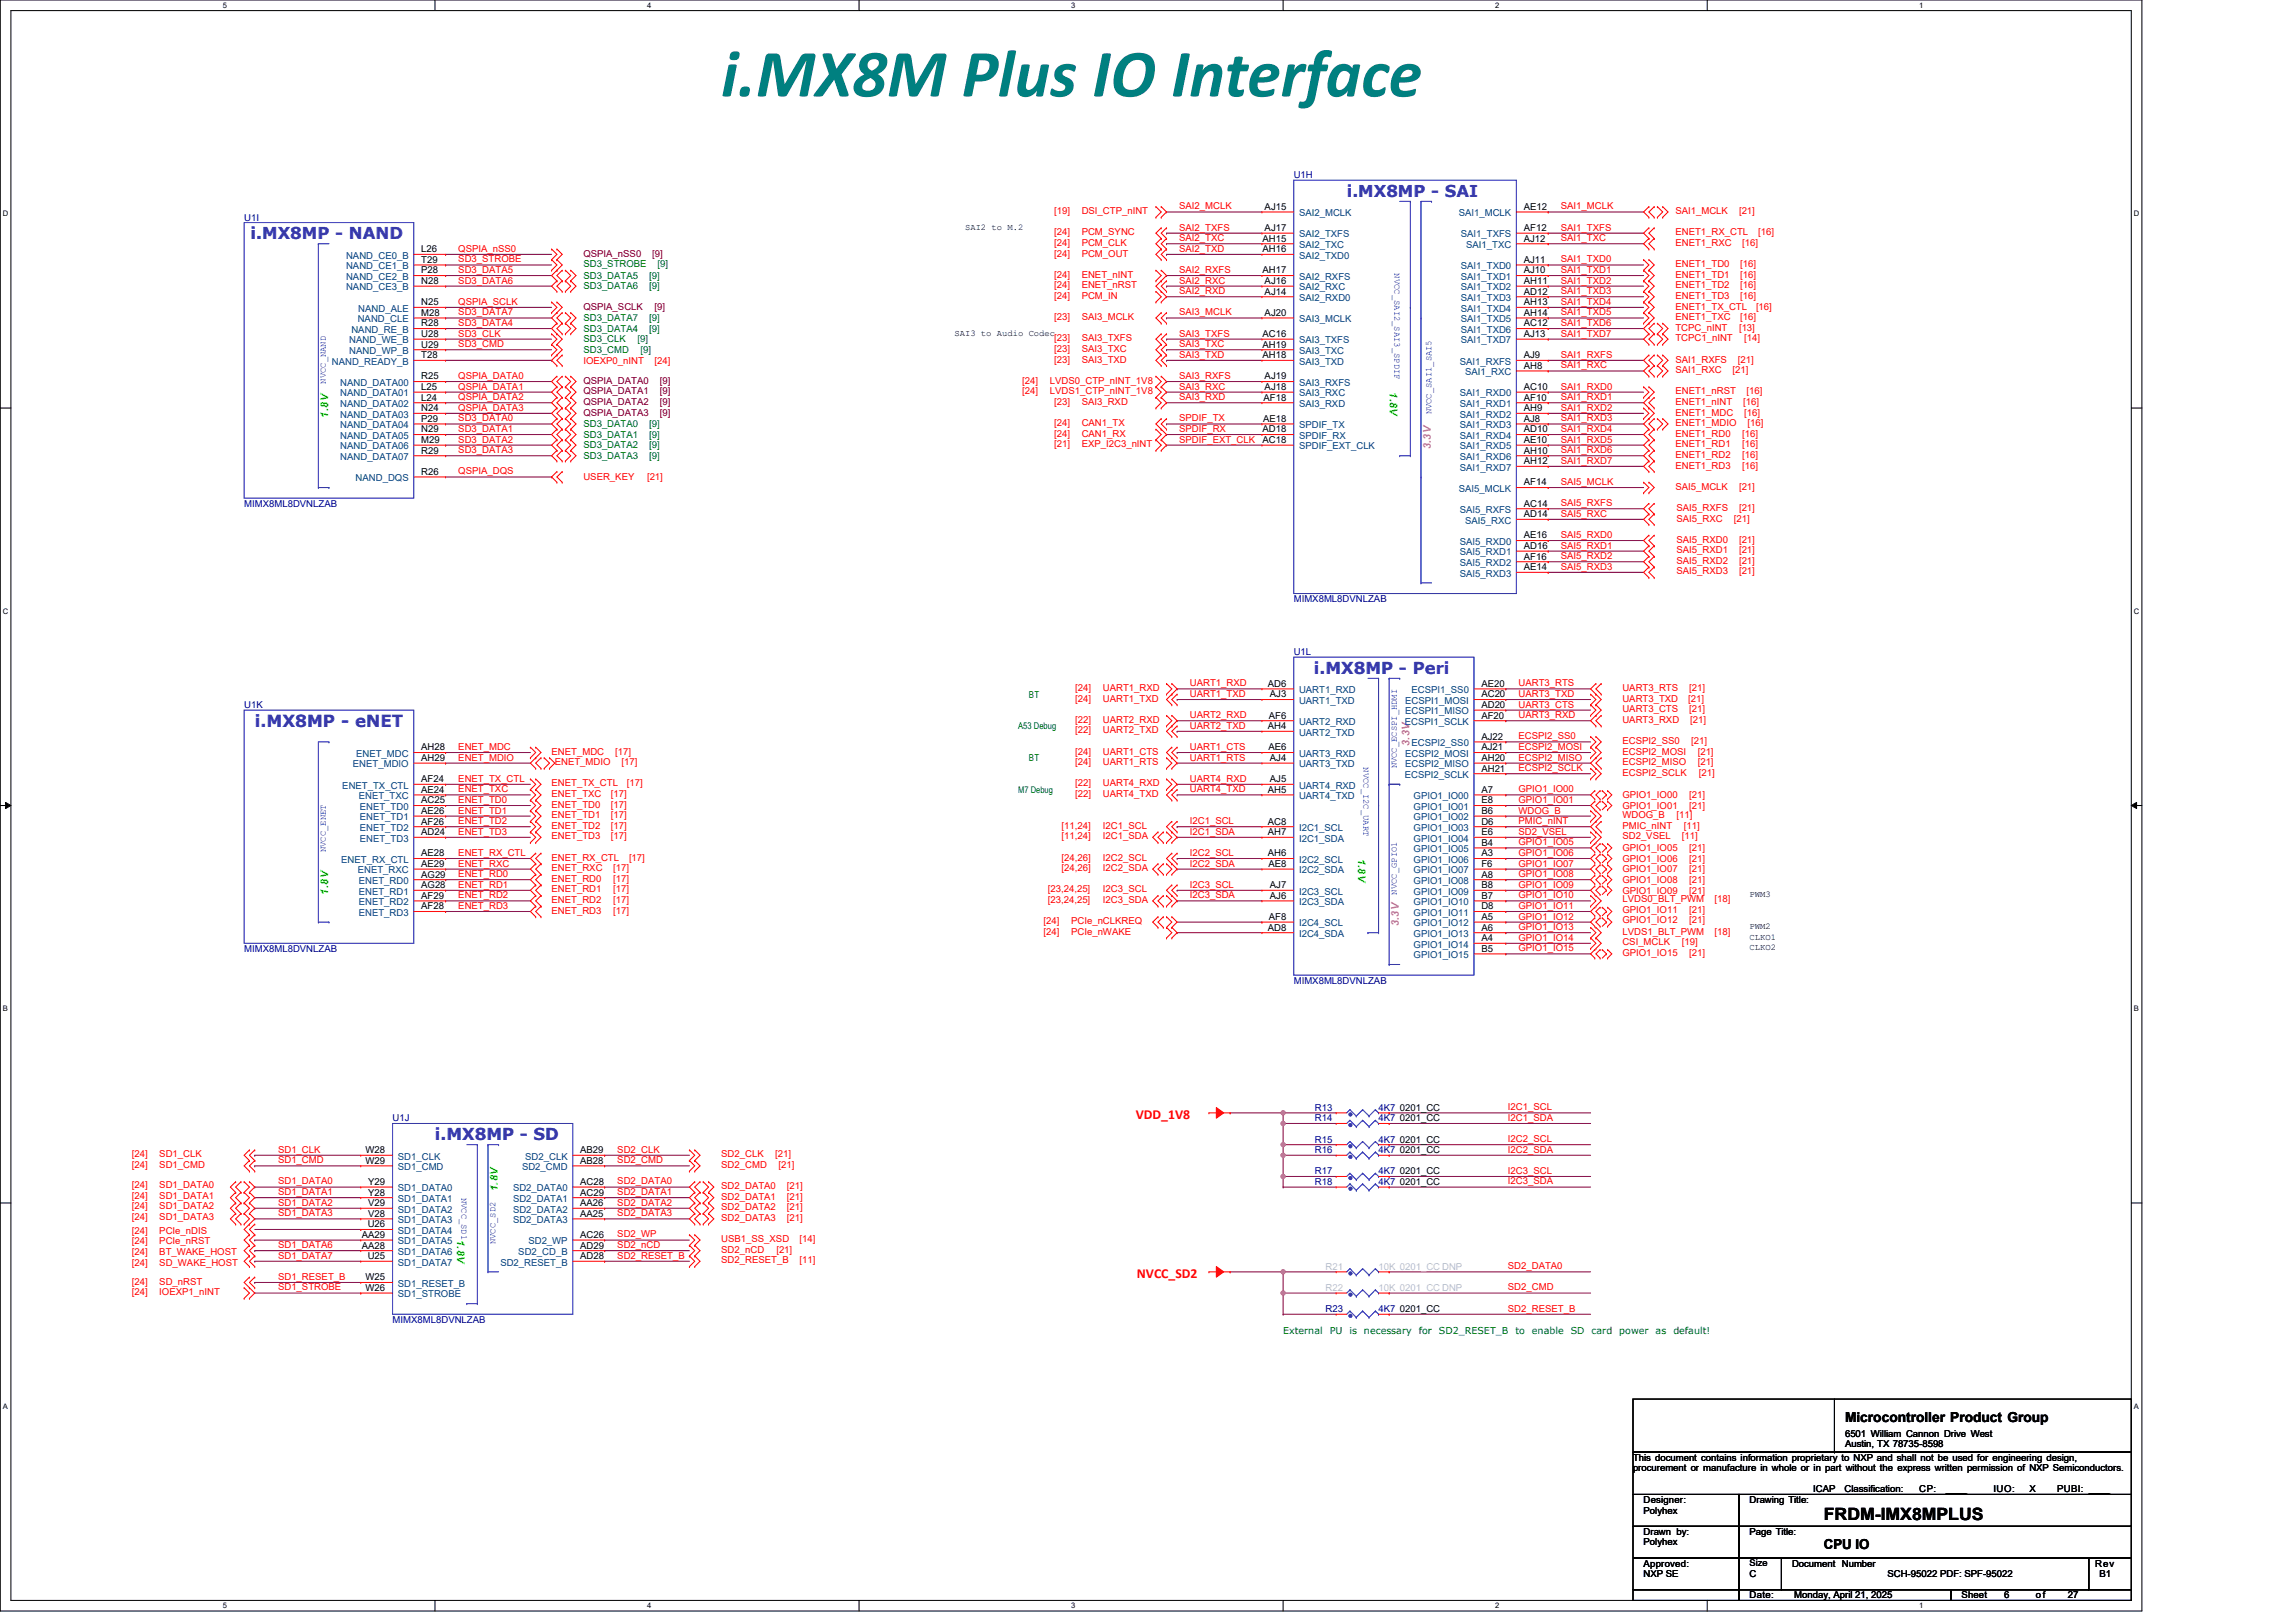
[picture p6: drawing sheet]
<svg xmlns="http://www.w3.org/2000/svg" width="297mm" height="210mm" viewBox="0 0 297 210" stroke-linecap="round" stroke-linejoin="round" font-family="sans-serif">
<defs><g id="words">
<text font-size="8.8" fill="#008080" x="93.3" y="12.5">i.MX8M Plus IO Interface</text>
<text font-size="2.2" fill="#00f" x="33" y="94.1">i.MX8MP - eNET</text>
<text font-size="2.2" x="236" y="196.7">FRDM-IMX8MPLUS</text>
<g font-size="2.1" fill="#00f">
<text x="174.2" y="25.5">i.MX8MP - SAI</text>
<text x="32.4" y="30.9">i.MX8MP - NAND</text>
<text x="170" y="87.2">i.MX8MP - Peri</text>
<text x="56.3" y="147.5">i.MX8MP - SD</text>
</g>
<g font-size="1.8" fill="#f00">
<text x="146.9" y="144.8">VDD_1V8</text>
<text x="147.1" y="165.3">NVCC_SD2</text>
</g>
<g font-size="1.8">
<text x="238.7" y="184">Microcontroller Product Group</text>
<text x="236" y="200.5">CPU IO</text>
</g>
<g font-size="1.4" fill="#0f0">
<text x="179.8" y="50.7" transform="rotate(90 179.8 50.7)">1.8V</text>
<text x="42.5" y="54" transform="rotate(-90 42.5 54)">1.8V</text>
<text x="175.7" y="111.1" transform="rotate(90 175.7 111.1)">1.8V</text>
<text x="42.5" y="115.8" transform="rotate(-90 42.5 115.8)">1.8V</text>
<text x="64.4" y="154.2" transform="rotate(-90 64.4 154.2)">1.8V</text>
<text x="59.1" y="160.5" transform="rotate(90 59.1 160.5)">1.8V</text>
</g>
<g font-size="1.4" fill="#f0f">
<text x="185.1" y="58.2" transform="rotate(-90 185.1 58.2)">3.3V</text>
<text x="182.4" y="96.6" transform="rotate(-90 182.4 96.6)">3.3V</text>
<text x="181" y="119.9" transform="rotate(-90 181 119.9)">3.3V</text>
</g>
<g font-size="1.2" fill="#000080">
<text x="167.4" y="23.1">U1H</text>
<text x="31.6" y="28.5">U1I</text>
<text x="31.6" y="65.6">MIMX8ML8DVNLZAB</text>
<text x="167.4" y="77.9">MIMX8ML8DVNLZAB</text>
<text x="167.4" y="84.8">U1L</text>
<text x="31.6" y="91.6">U1K</text>
<text x="31.6" y="123.2">MIMX8ML8DVNLZAB</text>
<text x="167.4" y="127.3">MIMX8ML8DVNLZAB</text>
<text x="170.1" y="143.8">R13</text>
<text x="178.3" y="143.8">4K7</text>
<text x="50.8" y="145.1">U1J</text>
<text x="170.1" y="145.1">R14</text>
<text x="170.1" y="147.9">R15</text>
<text x="170.1" y="149.2">R16</text>
<text x="178.3" y="145.1">4K7</text>
<text x="178.3" y="147.9">4K7</text>
<text x="178.3" y="149.2">4K7</text>
<text x="170.1" y="153.4">R18</text>
<text x="170.1" y="152">R17</text>
<text x="178.3" y="153.4">4K7</text>
<text x="178.3" y="152">4K7</text>
<text x="50.8" y="171.2">MIMX8ML8DVNLZAB</text>
<text x="171.5" y="169.8">R23</text>
<text x="178.3" y="169.8">4K7</text>
</g>
<g font-size="1.2" fill="#f00">
<text x="136.4" y="27.7">[19]</text>
<text x="139.9" y="27.7">DSI_CTP_nINT</text>
<text x="152.6" y="27.1">SAI2_MCLK</text>
<text x="152.6" y="29.8">SAI2_TXFS</text>
<text x="201.9" y="27.1">SAI1_MCLK</text>
<text x="201.9" y="29.8">SAI1_TXFS</text>
<text x="216.8" y="27.7">SAI1_MCLK</text>
<text x="225" y="27.7">[21]</text>
<text x="59.3" y="32.6">QSPIA_nSS0</text>
<text x="59.3" y="34">SD3_STROBE</text>
<text x="59.3" y="35.3">SD3_DATA5</text>
<text x="136.4" y="30.5">[24]</text>
<text x="136.4" y="31.8">[24]</text>
<text x="136.4" y="33.2">[24]</text>
<text x="136.4" y="35.9">[24]</text>
<text x="139.9" y="30.5">PCM_SYNC</text>
<text x="139.9" y="31.8">PCM_CLK</text>
<text x="139.9" y="33.2">PCM_OUT</text>
<text x="139.9" y="35.9">ENET_nINT</text>
<text x="152.6" y="31.2">SAI2_TXC</text>
<text x="152.6" y="32.6">SAI2_TXD</text>
<text x="152.6" y="35.3">SAI2_RXFS</text>
<text x="201.9" y="31.2">SAI1_TXC</text>
<text x="201.9" y="34">SAI1_TXD0</text>
<text x="201.9" y="35.3">SAI1_TXD1</text>
<text x="216.8" y="31.8">ENET1_RXC</text>
<text x="216.8" y="30.5">ENET1_RX_CTL</text>
<text x="216.8" y="34.6">ENET1_TD0</text>
<text x="216.8" y="35.9">ENET1_TD1</text>
<text x="225.1" y="34.6">[16]</text>
<text x="225.1" y="35.9">[16]</text>
<text x="225.4" y="31.8">[16]</text>
<text x="227.5" y="30.5">[16]</text>
<text x="59.3" y="36.7">SD3_DATA6</text>
<text x="59.3" y="39.4">QSPIA_SCLK</text>
<text x="59.3" y="40.8">SD3_DATA7</text>
<text x="136.4" y="41.4">[23]</text>
<text x="136.4" y="38.7">[24]</text>
<text x="136.4" y="37.3">[24]</text>
<text x="139.9" y="41.4">SAI3_MCLK</text>
<text x="139.9" y="38.7">PCM_IN</text>
<text x="139.9" y="37.3">ENET_nRST</text>
<text x="152.6" y="40.8">SAI3_MCLK</text>
<text x="152.6" y="36.7">SAI2_RXC</text>
<text x="152.6" y="38.1">SAI2_RXD</text>
<text x="201.9" y="36.7">SAI1_TXD2</text>
<text x="201.9" y="38.1">SAI1_TXD3</text>
<text x="201.9" y="39.4">SAI1_TXD4</text>
<text x="201.9" y="40.8">SAI1_TXD5</text>
<text x="216.8" y="37.3">ENET1_TD2</text>
<text x="216.8" y="38.7">ENET1_TD3</text>
<text x="216.8" y="40.1">ENET1_TX_CTL</text>
<text x="216.8" y="41.4">ENET1_TXC</text>
<text x="225.1" y="37.3">[16]</text>
<text x="225.1" y="38.7">[16]</text>
<text x="225.1" y="41.4">[16]</text>
<text x="227.2" y="40.1">[16]</text>
<text x="59.3" y="42.2">SD3_DATA4</text>
<text x="59.3" y="43.6">SD3_CLK</text>
<text x="59.3" y="44.9">SD3_CMD</text>
<text x="75.5" y="47.1">IOEXP0_nINT</text>
<text x="84.7" y="47.1">[24]</text>
<text x="136.4" y="44.2">[23]</text>
<text x="136.4" y="45.5">[23]</text>
<text x="136.4" y="46.9">[23]</text>
<text x="139.9" y="44.2">SAI3_TXFS</text>
<text x="139.9" y="45.5">SAI3_TXC</text>
<text x="139.9" y="46.9">SAI3_TXD</text>
<text x="152.6" y="43.6">SAI3_TXFS</text>
<text x="152.6" y="44.9">SAI3_TXC</text>
<text x="152.6" y="46.3">SAI3_TXD</text>
<text x="201.9" y="42.2">SAI1_TXD6</text>
<text x="201.9" y="43.6">SAI1_TXD7</text>
<text x="201.9" y="46.3">SAI1_RXFS</text>
<text x="201.9" y="47.7">SAI1_RXC</text>
<text x="216.8" y="42.8">TCPC_nINT</text>
<text x="216.8" y="44.2">TCPC1_nINT</text>
<text x="216.8" y="46.9">SAI1_RXFS</text>
<text x="224.8" y="46.9">[21]</text>
<text x="225" y="42.8">[13]</text>
<text x="225.7" y="44.2">[14]</text>
<text x="59.3" y="49">QSPIA_DATA0</text>
<text x="59.3" y="50.4">QSPIA_DATA1</text>
<text x="59.3" y="51.8">QSPIA_DATA2</text>
<text x="59.3" y="53.2">QSPIA_DATA3</text>
<text x="132.3" y="49.7">[24]</text>
<text x="132.3" y="51">[24]</text>
<text x="135.8" y="49.7">LVDS0_CTP_nINT_1V8</text>
<text x="135.8" y="51">LVDS1_CTP_nINT_1V8</text>
<text x="136.4" y="52.4">[23]</text>
<text x="139.9" y="52.4">SAI3_RXD</text>
<text x="152.6" y="49">SAI3_RXFS</text>
<text x="152.6" y="50.4">SAI3_RXC</text>
<text x="152.6" y="51.8">SAI3_RXD</text>
<text x="201.9" y="50.4">SAI1_RXD0</text>
<text x="201.9" y="51.8">SAI1_RXD1</text>
<text x="201.9" y="53.2">SAI1_RXD2</text>
<text x="216.8" y="53.8">ENET1_MDC</text>
<text x="216.8" y="48.3">SAI1_RXC</text>
<text x="216.8" y="51">ENET1_nRST</text>
<text x="216.8" y="52.4">ENET1_nINT</text>
<text x="224.2" y="48.3">[21]</text>
<text x="225.5" y="52.4">[16]</text>
<text x="225.7" y="53.8">[16]</text>
<text x="225.9" y="51">[16]</text>
<text x="59.3" y="54.5">SD3_DATA0</text>
<text x="59.3" y="55.9">SD3_DATA1</text>
<text x="59.3" y="57.3">SD3_DATA2</text>
<text x="59.3" y="58.6">SD3_DATA3</text>
<text x="136.4" y="55.1">[24]</text>
<text x="136.4" y="56.5">[24]</text>
<text x="136.4" y="57.9">[21]</text>
<text x="139.9" y="55.1">CAN1_TX</text>
<text x="139.9" y="56.5">CAN1_RX</text>
<text x="139.9" y="57.9">EXP_I2C3_nINT</text>
<text x="152.6" y="54.5">SPDIF_TX</text>
<text x="152.6" y="55.9">SPDIF_RX</text>
<text x="152.6" y="57.3">SPDIF_EXT_CLK</text>
<text x="201.9" y="54.5">SAI1_RXD3</text>
<text x="201.9" y="55.9">SAI1_RXD4</text>
<text x="201.9" y="57.3">SAI1_RXD5</text>
<text x="201.9" y="58.6">SAI1_RXD6</text>
<text x="216.8" y="56.5">ENET1_RD0</text>
<text x="216.8" y="57.9">ENET1_RD1</text>
<text x="216.8" y="59.3">ENET1_RD2</text>
<text x="216.8" y="55.1">ENET1_MDIO</text>
<text x="225.4" y="56.5">[16]</text>
<text x="225.4" y="57.9">[16]</text>
<text x="225.4" y="59.3">[16]</text>
<text x="226.1" y="55.1">[16]</text>
<text x="59.3" y="61.4">QSPIA_DQS</text>
<text x="75.5" y="62.1">USER_KEY</text>
<text x="83.7" y="62.1">[21]</text>
<text x="201.9" y="60">SAI1_RXD7</text>
<text x="201.9" y="62.8">SAI5_MCLK</text>
<text x="201.9" y="65.5">SAI5_RXFS</text>
<text x="216.8" y="63.4">SAI5_MCLK</text>
<text x="216.8" y="60.6">ENET1_RD3</text>
<text x="225" y="63.4">[21]</text>
<text x="225.4" y="60.6">[16]</text>
<text x="201.9" y="66.9">SAI5_RXC</text>
<text x="201.9" y="69.6">SAI5_RXD0</text>
<text x="201.9" y="71">SAI5_RXD1</text>
<text x="216.9" y="66.1">SAI5_RXFS</text>
<text x="216.9" y="67.5">SAI5_RXC</text>
<text x="216.9" y="70.2">SAI5_RXD0</text>
<text x="216.9" y="71.6">SAI5_RXD1</text>
<text x="224.3" y="67.5">[21]</text>
<text x="225" y="70.2">[21]</text>
<text x="225" y="71.6">[21]</text>
<text x="225" y="66.1">[21]</text>
<text x="201.9" y="72.4">SAI5_RXD2</text>
<text x="201.9" y="73.7">SAI5_RXD3</text>
<text x="216.9" y="73">SAI5_RXD2</text>
<text x="216.9" y="74.3">SAI5_RXD3</text>
<text x="225" y="73">[21]</text>
<text x="225" y="74.3">[21]</text>
<text x="139.1" y="89.4">[24]</text>
<text x="142.7" y="89.4">UART1_RXD</text>
<text x="153.9" y="88.8">UART1_RXD</text>
<text x="196.5" y="88.8">UART3_RTS</text>
<text x="209.9" y="89.4">UART3_RTS</text>
<text x="218.5" y="89.4">[21]</text>
<text x="139.1" y="90.8">[24]</text>
<text x="139.1" y="93.5">[22]</text>
<text x="139.1" y="94.9">[22]</text>
<text x="142.7" y="90.8">UART1_TXD</text>
<text x="142.7" y="93.5">UART2_RXD</text>
<text x="142.7" y="94.9">UART2_TXD</text>
<text x="153.9" y="90.2">UART1_TXD</text>
<text x="153.9" y="92.9">UART2_RXD</text>
<text x="153.9" y="94.3">UART2_TXD</text>
<text x="196.5" y="95.7">ECSPI2_SS0</text>
<text x="196.5" y="92.9">UART3_RXD</text>
<text x="196.5" y="90.2">UART3_TXD</text>
<text x="196.5" y="91.6">UART3_CTS</text>
<text x="209.9" y="93.5">UART3_RXD</text>
<text x="209.9" y="90.8">UART3_TXD</text>
<text x="209.9" y="92.2">UART3_CTS</text>
<text x="218.4" y="90.8">[21]</text>
<text x="218.5" y="92.2">[21]</text>
<text x="218.7" y="93.5">[21]</text>
<text x="59.3" y="97">ENET_MDC</text>
<text x="59.3" y="98.4">ENET_MDIO</text>
<text x="59.3" y="101.2">ENET_TX_CTL</text>
<text x="71.4" y="97.7">ENET_MDC</text>
<text x="71.4" y="101.8">ENET_TX_CTL</text>
<text x="71.8" y="99">ENET_MDIO</text>
<text x="79.6" y="97.7">[17]</text>
<text x="80.4" y="99">[17]</text>
<text x="81.1" y="101.8">[17]</text>
<text x="139.1" y="97.7">[24]</text>
<text x="139.1" y="99">[24]</text>
<text x="139.1" y="101.8">[22]</text>
<text x="142.7" y="97.7">UART1_CTS</text>
<text x="142.7" y="99">UART1_RTS</text>
<text x="142.7" y="101.8">UART4_RXD</text>
<text x="153.9" y="97">UART1_CTS</text>
<text x="153.9" y="98.4">UART1_RTS</text>
<text x="153.9" y="101.2">UART4_RXD</text>
<text x="196.5" y="99.8">ECSPI2_SCLK</text>
<text x="196.5" y="98.4">ECSPI2_MISO</text>
<text x="196.5" y="97">ECSPI2_MOSI</text>
<text x="209.9" y="100.4">ECSPI2_SCLK</text>
<text x="209.9" y="99">ECSPI2_MISO</text>
<text x="209.9" y="97.7">ECSPI2_MOSI</text>
<text x="209.9" y="96.3">ECSPI2_SS0</text>
<text x="218.8" y="96.3">[21]</text>
<text x="219.6" y="99">[21]</text>
<text x="219.6" y="97.7">[21]</text>
<text x="219.8" y="100.4">[21]</text>
<text x="59.3" y="103.9">ENET_TD0</text>
<text x="59.3" y="102.5">ENET_TXC</text>
<text x="59.3" y="105.3">ENET_TD1</text>
<text x="59.3" y="106.6">ENET_TD2</text>
<text x="71.4" y="103.1">ENET_TXC</text>
<text x="71.4" y="104.5">ENET_TD0</text>
<text x="71.4" y="105.9">ENET_TD1</text>
<text x="71.4" y="107.3">ENET_TD2</text>
<text x="79" y="104.5">[17]</text>
<text x="79" y="105.9">[17]</text>
<text x="79" y="107.3">[17]</text>
<text x="79" y="103.1">[17]</text>
<text x="137.3" y="107.3">[11,24]</text>
<text x="139.1" y="103.1">[22]</text>
<text x="142.7" y="103.1">UART4_TXD</text>
<text x="142.7" y="107.3">I2C1_SCL</text>
<text x="153.9" y="102.5">UART4_TXD</text>
<text x="153.9" y="106.6">I2C1_SCL</text>
<text x="196.5" y="102.5">GPIO1_IO00</text>
<text x="196.5" y="103.9">GPIO1_IO01</text>
<text x="196.5" y="105.3">WDOG_B</text>
<text x="196.5" y="106.6">PMIC_nINT</text>
<text x="209.9" y="105.9">WDOG_B</text>
<text x="209.9" y="107.3">PMIC_nINT</text>
<text x="209.9" y="103.3">GPIO1_IO00</text>
<text x="209.9" y="104.7">GPIO1_IO01</text>
<text x="216.9" y="105.9">[11]</text>
<text x="217.9" y="107.3">[11]</text>
<text x="218.5" y="103.3">[21]</text>
<text x="218.5" y="104.7">[21]</text>
<text x="59.3" y="108">ENET_TD3</text>
<text x="59.3" y="110.8">ENET_RX_CTL</text>
<text x="59.3" y="112.1">ENET_RXC</text>
<text x="59.3" y="113.5">ENET_RD0</text>
<text x="71.4" y="108.6">ENET_TD3</text>
<text x="71.4" y="111.4">ENET_RX_CTL</text>
<text x="71.4" y="112.8">ENET_RXC</text>
<text x="79" y="108.6">[17]</text>
<text x="79.3" y="112.8">[17]</text>
<text x="81.4" y="111.4">[17]</text>
<text x="137.3" y="108.6">[11,24]</text>
<text x="137.3" y="111.4">[24,26]</text>
<text x="137.3" y="112.8">[24,26]</text>
<text x="142.7" y="108.6">I2C1_SDA</text>
<text x="142.7" y="111.4">I2C2_SCL</text>
<text x="142.7" y="112.8">I2C2_SDA</text>
<text x="153.9" y="108">I2C1_SDA</text>
<text x="153.9" y="110.8">I2C2_SCL</text>
<text x="153.9" y="112.1">I2C2_SDA</text>
<text x="196.5" y="108">SD2_VSEL</text>
<text x="196.5" y="109.4">GPIO1_IO05</text>
<text x="196.5" y="110.8">GPIO1_IO06</text>
<text x="196.5" y="112.1">GPIO1_IO07</text>
<text x="196.5" y="113.5">GPIO1_IO08</text>
<text x="209.9" y="108.6">SD2_VSEL</text>
<text x="209.9" y="110.1">GPIO1_IO05</text>
<text x="209.9" y="111.5">GPIO1_IO06</text>
<text x="209.9" y="112.9">GPIO1_IO07</text>
<text x="217.6" y="108.6">[11]</text>
<text x="218.5" y="110.1">[21]</text>
<text x="218.5" y="111.5">[21]</text>
<text x="218.5" y="112.9">[21]</text>
<text x="59.3" y="116.2">ENET_RD2</text>
<text x="59.3" y="114.9">ENET_RD1</text>
<text x="59.3" y="117.6">ENET_RD3</text>
<text x="71.4" y="114.1">ENET_RD0</text>
<text x="71.4" y="115.5">ENET_RD1</text>
<text x="71.4" y="116.9">ENET_RD2</text>
<text x="71.4" y="118.2">ENET_RD3</text>
<text x="79.3" y="114.1">[17]</text>
<text x="79.3" y="115.5">[17]</text>
<text x="79.3" y="116.9">[17]</text>
<text x="79.3" y="118.2">[17]</text>
<text x="135" y="119.6">[24]</text>
<text x="135.6" y="115.5">[23,24,25]</text>
<text x="135.6" y="116.9">[23,24,25]</text>
<text x="138.6" y="119.6">PCIe_nCLKREQ</text>
<text x="142.7" y="115.5">I2C3_SCL</text>
<text x="142.7" y="116.9">I2C3_SDA</text>
<text x="153.9" y="114.9">I2C3_SCL</text>
<text x="153.9" y="116.2">I2C3_SDA</text>
<text x="196.5" y="114.9">GPIO1_IO09</text>
<text x="196.5" y="116.2">GPIO1_IO10</text>
<text x="196.5" y="117.6">GPIO1_IO11</text>
<text x="196.5" y="119">GPIO1_IO12</text>
<text x="209.9" y="116.7">LVDS0_BLT_PWM</text>
<text x="209.9" y="114.3">GPIO1_IO08</text>
<text x="209.9" y="118.1">GPIO1_IO11</text>
<text x="209.9" y="119.5">GPIO1_IO12</text>
<text x="209.9" y="115.6">GPIO1_IO09</text>
<text x="218.5" y="114.3">[21]</text>
<text x="218.5" y="118.1">[21]</text>
<text x="218.5" y="119.5">[21]</text>
<text x="218.5" y="115.6">[21]</text>
<text x="221.8" y="116.7">[18]</text>
<text x="135" y="121">[24]</text>
<text x="138.6" y="121">PCIe_nWAKE</text>
<text x="196.5" y="120.4">GPIO1_IO13</text>
<text x="196.5" y="121.7">GPIO1_IO14</text>
<text x="196.5" y="123.1">GPIO1_IO15</text>
<text x="209.9" y="121">LVDS1_BLT_PWM</text>
<text x="209.9" y="122.4">CSI_MCLK</text>
<text x="209.9" y="123.7">GPIO1_IO15</text>
<text x="217.6" y="122.4">[19]</text>
<text x="218.5" y="123.7">[21]</text>
<text x="221.8" y="121">[18]</text>
<text x="195.1" y="143.7">I2C1_SCL</text>
<text x="17" y="149.8">[24]</text>
<text x="20.6" y="149.8">SD1_CLK</text>
<text x="36" y="149.2">SD1_CLK</text>
<text x="79.9" y="149.2">SD2_CLK</text>
<text x="93.3" y="149.8">SD2_CLK</text>
<text x="100.3" y="149.8">[21]</text>
<text x="195.1" y="145.1">I2C1_SDA</text>
<text x="195.1" y="147.8">I2C2_SCL</text>
<text x="195.1" y="149.2">I2C2_SDA</text>
<text x="17" y="151.2">[24]</text>
<text x="17" y="153.8">[24]</text>
<text x="17" y="155.1">[24]</text>
<text x="20.6" y="151.2">SD1_CMD</text>
<text x="20.6" y="153.8">SD1_DATA0</text>
<text x="20.6" y="155.1">SD1_DATA1</text>
<text x="36" y="150.5">SD1_CMD</text>
<text x="36" y="153.3">SD1_DATA0</text>
<text x="36" y="154.7">SD1_DATA1</text>
<text x="79.9" y="150.5">SD2_CMD</text>
<text x="79.9" y="153.3">SD2_DATA0</text>
<text x="79.9" y="154.7">SD2_DATA1</text>
<text x="93.3" y="151.2">SD2_CMD</text>
<text x="93.3" y="153.9">SD2_DATA0</text>
<text x="93.3" y="155.3">SD2_DATA1</text>
<text x="100.7" y="151.2">[21]</text>
<text x="101.8" y="153.9">[21]</text>
<text x="101.8" y="155.3">[21]</text>
<text x="195.1" y="151.9">I2C3_SCL</text>
<text x="195.1" y="153.3">I2C3_SDA</text>
<text x="17" y="156.5">[24]</text>
<text x="17" y="157.9">[24]</text>
<text x="17" y="159.7">[24]</text>
<text x="17" y="161">[24]</text>
<text x="20.6" y="156.5">SD1_DATA2</text>
<text x="20.6" y="157.9">SD1_DATA3</text>
<text x="20.6" y="159.7">PCIe_nDIS</text>
<text x="20.6" y="161">PCIe_nRST</text>
<text x="36" y="156">SD1_DATA2</text>
<text x="36" y="157.4">SD1_DATA3</text>
<text x="36" y="161.5">SD1_DATA6</text>
<text x="79.9" y="156">SD2_DATA2</text>
<text x="79.9" y="157.4">SD2_DATA3</text>
<text x="79.9" y="160.1">SD2_WP</text>
<text x="79.9" y="161.5">SD2_nCD</text>
<text x="93.3" y="156.6">SD2_DATA2</text>
<text x="93.3" y="158">SD2_DATA3</text>
<text x="93.3" y="160.8">USB1_SS_XSD</text>
<text x="101.8" y="156.6">[21]</text>
<text x="101.8" y="158">[21]</text>
<text x="103.5" y="160.8">[14]</text>
<text x="17" y="166.2">[24]</text>
<text x="17" y="162.4">[24]</text>
<text x="17" y="163.8">[24]</text>
<text x="17" y="167.6">[24]</text>
<text x="20.6" y="166.2">SD_nRST</text>
<text x="20.6" y="162.4">BT_WAKE_HOST</text>
<text x="20.6" y="163.8">SD_WAKE_HOST</text>
<text x="20.6" y="167.6">IOEXP1_nINT</text>
<text x="36" y="162.9">SD1_DATA7</text>
<text x="36" y="165.6">SD1_RESET_B</text>
<text x="36" y="167">SD1_STROBE</text>
<text x="79.9" y="162.9">SD2_RESET_B</text>
<text x="93.3" y="162.1">SD2_nCD</text>
<text x="93.3" y="163.5">SD2_RESET_B</text>
<text x="100.4" y="162.1">[21]</text>
<text x="103.5" y="163.5">[11]</text>
<text x="195.1" y="164.3">SD2_DATA0</text>
<text x="195.1" y="167">SD2_CMD</text>
<text x="195.1" y="169.7">SD2_RESET_B</text>
</g>
<g font-size="1.2">
<text x="163.6" y="27.2">AJ15</text>
<text x="163.6" y="29.9">AJ17</text>
<text x="197.1" y="27.2">AE12</text>
<text x="197.1" y="29.9">AF12</text>
<text x="54.5" y="32.6">L26</text>
<text x="54.5" y="34">T29</text>
<text x="54.5" y="35.4">P28</text>
<text x="163.3" y="35.4">AH17</text>
<text x="163.3" y="31.3">AH15</text>
<text x="163.3" y="32.6">AH16</text>
<text x="197.1" y="31.3">AJ12</text>
<text x="197.1" y="34">AJ11</text>
<text x="197.1" y="35.4">AJ10</text>
<text x="54.5" y="36.8">N28</text>
<text x="54.5" y="39.5">N25</text>
<text x="54.5" y="40.9">M28</text>
<text x="163.6" y="40.9">AJ20</text>
<text x="163.6" y="36.8">AJ16</text>
<text x="163.6" y="38.1">AJ14</text>
<text x="197.1" y="36.8">AH11</text>
<text x="197.1" y="38.1">AD12</text>
<text x="197.1" y="39.5">AH13</text>
<text x="197.1" y="40.9">AH14</text>
<text x="54.5" y="46.4">T28</text>
<text x="54.5" y="42.2">R28</text>
<text x="54.5" y="43.6">U28</text>
<text x="54.5" y="45">U29</text>
<text x="163.3" y="45">AH19</text>
<text x="163.3" y="46.4">AH18</text>
<text x="163.3" y="43.6">AC16</text>
<text x="197.1" y="47.7">AH8</text>
<text x="197.1" y="46.4">AJ9</text>
<text x="197.1" y="42.2">AC12</text>
<text x="197.1" y="43.6">AJ13</text>
<text x="54.5" y="49.1">R25</text>
<text x="54.5" y="50.5">L25</text>
<text x="54.5" y="51.8">L24</text>
<text x="54.5" y="53.2">N24</text>
<text x="163.5" y="51.8">AF18</text>
<text x="163.6" y="50.5">AJ18</text>
<text x="163.6" y="49.1">AJ19</text>
<text x="197.1" y="50.5">AC10</text>
<text x="197.1" y="51.8">AF10</text>
<text x="197.1" y="53.2">AH9</text>
<text x="54.5" y="54.6">P29</text>
<text x="54.5" y="56">N29</text>
<text x="54.5" y="57.3">M29</text>
<text x="54.5" y="58.7">R29</text>
<text x="163.3" y="57.3">AC18</text>
<text x="163.3" y="56">AD18</text>
<text x="163.4" y="54.6">AE18</text>
<text x="197.1" y="54.6">AJ8</text>
<text x="197.1" y="56">AD10</text>
<text x="197.1" y="57.3">AE10</text>
<text x="197.1" y="58.7">AH10</text>
<text x="54.5" y="61.4">R26</text>
<text x="197.1" y="60.1">AH12</text>
<text x="197.1" y="62.8">AF14</text>
<text x="197.1" y="65.6">AC14</text>
<text x="197.1" y="66.9">AD14</text>
<text x="197.1" y="69.7">AE16</text>
<text x="197.1" y="71">AD16</text>
<text x="197.1" y="72.4">AF16</text>
<text x="197.1" y="73.8">AE14</text>
<text x="164" y="88.9">AD6</text>
<text x="191.7" y="88.9">AE20</text>
<text x="164" y="94.4">AH4</text>
<text x="164.2" y="93">AF6</text>
<text x="164.3" y="90.2">AJ3</text>
<text x="191.7" y="90.2">AC20</text>
<text x="191.7" y="93">AF20</text>
<text x="191.7" y="91.6">AD20</text>
<text x="191.7" y="95.7">AJ22</text>
<text x="54.5" y="97.1">AH28</text>
<text x="54.5" y="98.5">AH29</text>
<text x="54.5" y="101.2">AF24</text>
<text x="164.1" y="97.1">AE6</text>
<text x="164.3" y="98.5">AJ4</text>
<text x="164.3" y="101.2">AJ5</text>
<text x="191.7" y="98.5">AH20</text>
<text x="191.7" y="97.1">AJ21</text>
<text x="191.7" y="99.8">AH21</text>
<text x="54.5" y="104">AC25</text>
<text x="54.5" y="105.3">AE26</text>
<text x="54.5" y="106.7">AF26</text>
<text x="54.5" y="102.6">AE24</text>
<text x="164" y="102.6">AH5</text>
<text x="164" y="106.7">AC8</text>
<text x="191.7" y="102.6">A7</text>
<text x="191.7" y="104">E8</text>
<text x="191.7" y="105.3">B6</text>
<text x="191.7" y="106.7">D6</text>
<text x="54.5" y="113.6">AG29</text>
<text x="54.5" y="112.2">AE29</text>
<text x="54.5" y="110.8">AE28</text>
<text x="54.5" y="108.1">AD24</text>
<text x="164" y="108.1">AH7</text>
<text x="164" y="110.8">AH6</text>
<text x="164.1" y="112.2">AE8</text>
<text x="191.7" y="108.1">E6</text>
<text x="191.7" y="109.4">B4</text>
<text x="191.7" y="110.8">A3</text>
<text x="191.7" y="112.2">F6</text>
<text x="191.7" y="113.6">A8</text>
<text x="54.5" y="114.9">AG28</text>
<text x="54.5" y="116.3">AF29</text>
<text x="54.5" y="117.7">AF28</text>
<text x="164.2" y="119">AF8</text>
<text x="164.3" y="114.9">AJ7</text>
<text x="164.3" y="116.3">AJ6</text>
<text x="191.7" y="114.9">B8</text>
<text x="191.7" y="116.3">B7</text>
<text x="191.7" y="117.7">D8</text>
<text x="191.7" y="119">A5</text>
<text x="164" y="120.4">AD8</text>
<text x="191.7" y="120.4">A6</text>
<text x="191.7" y="121.8">A4</text>
<text x="191.7" y="123.2">B5</text>
<text x="181.1" y="143.8">0201_CC</text>
<text x="47.3" y="149.2">W28</text>
<text x="75.1" y="149.2">AB29</text>
<text x="181.1" y="145.1">0201_CC</text>
<text x="181.1" y="147.9">0201_CC</text>
<text x="181.1" y="149.2">0201_CC</text>
<text x="47.3" y="150.6">W29</text>
<text x="47.6" y="153.3">Y29</text>
<text x="47.6" y="154.7">Y28</text>
<text x="75.1" y="150.6">AB28</text>
<text x="75.1" y="153.3">AC28</text>
<text x="75.1" y="154.7">AC29</text>
<text x="181.1" y="153.4">0201_CC</text>
<text x="181.1" y="152">0201_CC</text>
<text x="46.8" y="160.2">AA29</text>
<text x="46.8" y="161.6">AA28</text>
<text x="47.6" y="158.8">U26</text>
<text x="47.6" y="156.1">V29</text>
<text x="47.6" y="157.5">V28</text>
<text x="75.1" y="160.2">AC26</text>
<text x="75.1" y="156.1">AA26</text>
<text x="75.1" y="157.5">AA25</text>
<text x="75.1" y="161.6">AD29</text>
<text x="47.3" y="165.7">W25</text>
<text x="47.3" y="167.1">W26</text>
<text x="47.6" y="162.9">U25</text>
<text x="75.1" y="162.9">AD28</text>
<text x="181.1" y="169.8">0201_CC</text>
<text x="238.7" y="186">6501 William Cannon Drive West</text>
<text x="211.3" y="189">This document contains information proprietary to NXP and shall not be used for engineering design,</text>
<text x="211.3" y="190.4">procurement or manufacture in whole or in part without the express written permission of NXP Semiconductors.</text>
<text x="238.7" y="187.3">Austin, TX 78735-8598</text>
<text x="212.6" y="194.5">Designer:</text>
<text x="212.6" y="195.9">Polyhex</text>
<text x="226.4" y="194.5">Drawing Title:</text>
<text x="234.6" y="193.1">ICAP</text>
<text x="238.6" y="193.1">Classification:</text>
<text x="248.3" y="193.1">CP:</text>
<text x="251.7" y="193.1">____</text>
<text x="257.9" y="193.1">IUO:</text>
<text x="262.6" y="193.1">X</text>
<text x="266.1" y="193.1">PUBI: ____</text>
<text x="212.6" y="202.7">Approved:</text>
<text x="212.6" y="198.6">Drawn by:</text>
<text x="212.6" y="200">Polyhex</text>
<text x="226.4" y="198.6">Page Title:</text>
<text x="226.4" y="202.7">Size</text>
<text x="231.8" y="202.7">Document Number</text>
<text x="271.1" y="202.7">Rev</text>
<text x="212.6" y="204.1">NXP SE</text>
<text x="226.4" y="206.8">Date:</text>
<text x="226.4" y="204.1">C</text>
<text x="232.1" y="206.8">Monday, April 21, 2025</text>
<text x="244.2" y="204.1">SCH-95022 PDF: SPF-95022</text>
<text x="253.8" y="206.8">Sheet</text>
<text x="259.3" y="206.8">6</text>
<text x="263.4" y="206.8">of</text>
<text x="267.5" y="206.8">27</text>
<text x="271.6" y="204.1">B1</text>
</g>
<g font-size="1.2" fill="#004080">
<text x="168.1" y="28">SAI2_MCLK</text>
<text x="188.7" y="28">SAI1_MCLK</text>
<text x="44.8" y="33.5">NAND_CE0_B</text>
<text x="44.8" y="34.8">NAND_CE1_B</text>
<text x="168.1" y="32.1">SAI2_TXC</text>
<text x="168.1" y="33.5">SAI2_TXD0</text>
<text x="168.1" y="30.7">SAI2_TXFS</text>
<text x="189" y="34.8">SAI1_TXD0</text>
<text x="189" y="30.7">SAI1_TXFS</text>
<text x="189.7" y="32.1">SAI1_TXC</text>
<text x="44.8" y="37.6">NAND_CE3_B</text>
<text x="44.8" y="36.2">NAND_CE2_B</text>
<text x="46.3" y="41.7">NAND_CLE</text>
<text x="46.3" y="40.3">NAND_ALE</text>
<text x="168.1" y="41.7">SAI3_MCLK</text>
<text x="168.1" y="37.6">SAI2_RXC</text>
<text x="168.1" y="39">SAI2_RXD0</text>
<text x="168.1" y="36.2">SAI2_RXFS</text>
<text x="189" y="36.2">SAI1_TXD1</text>
<text x="189" y="37.6">SAI1_TXD2</text>
<text x="189" y="39">SAI1_TXD3</text>
<text x="189" y="40.3">SAI1_TXD4</text>
<text x="189" y="41.7">SAI1_TXD5</text>
<text x="42.9" y="47.2">NAND_READY_B</text>
<text x="45.2" y="44.4">NAND_WE_B</text>
<text x="45.2" y="45.8">NAND_WP_B</text>
<text x="45.5" y="43.1">NAND_RE_B</text>
<text x="168.1" y="45.8">SAI3_TXC</text>
<text x="168.1" y="47.2">SAI3_TXD</text>
<text x="168.1" y="44.4">SAI3_TXFS</text>
<text x="188.9" y="47.2">SAI1_RXFS</text>
<text x="189" y="43.1">SAI1_TXD6</text>
<text x="189" y="44.4">SAI1_TXD7</text>
<text x="44" y="49.9">NAND_DATA00</text>
<text x="44" y="51.3">NAND_DATA01</text>
<text x="44" y="52.7">NAND_DATA02</text>
<text x="168.1" y="51.3">SAI3_RXC</text>
<text x="168.1" y="52.7">SAI3_RXD</text>
<text x="168.1" y="49.9">SAI3_RXFS</text>
<text x="188.9" y="51.3">SAI1_RXD0</text>
<text x="188.9" y="52.7">SAI1_RXD1</text>
<text x="189.5" y="48.6">SAI1_RXC</text>
<text x="44" y="54">NAND_DATA03</text>
<text x="44" y="55.4">NAND_DATA04</text>
<text x="44" y="56.8">NAND_DATA05</text>
<text x="44" y="58.2">NAND_DATA06</text>
<text x="44" y="59.5">NAND_DATA07</text>
<text x="168.1" y="58.2">SPDIF_EXT_CLK</text>
<text x="168.1" y="56.8">SPDIF_RX</text>
<text x="168.1" y="55.4">SPDIF_TX</text>
<text x="188.9" y="54">SAI1_RXD2</text>
<text x="188.9" y="55.4">SAI1_RXD3</text>
<text x="188.9" y="56.8">SAI1_RXD4</text>
<text x="188.9" y="58.2">SAI1_RXD5</text>
<text x="188.9" y="59.5">SAI1_RXD6</text>
<text x="46" y="62.3">NAND_DQS</text>
<text x="188.7" y="63.6">SAI5_MCLK</text>
<text x="188.9" y="60.9">SAI1_RXD7</text>
<text x="188.9" y="70.5">SAI5_RXD0</text>
<text x="188.9" y="71.9">SAI5_RXD1</text>
<text x="188.9" y="66.4">SAI5_RXFS</text>
<text x="189.5" y="67.8">SAI5_RXC</text>
<text x="188.9" y="73.2">SAI5_RXD2</text>
<text x="188.9" y="74.6">SAI5_RXD3</text>
<text x="168.1" y="89.7">UART1_RXD</text>
<text x="182.6" y="89.7">ECSPI1_SS0</text>
<text x="168.1" y="91.1">UART1_TXD</text>
<text x="168.1" y="93.8">UART2_RXD</text>
<text x="168.1" y="95.2">UART2_TXD</text>
<text x="181.7" y="93.8">ECSPI1_SCLK</text>
<text x="181.8" y="91.1">ECSPI1_MOSI</text>
<text x="181.8" y="92.4">ECSPI1_MISO</text>
<text x="45.7" y="99.3">ENET_MDIO</text>
<text x="46.1" y="97.9">ENET_MDC</text>
<text x="168.1" y="97.9">UART3_RXD</text>
<text x="168.1" y="99.3">UART3_TXD</text>
<text x="181.7" y="100.7">ECSPI2_SCLK</text>
<text x="181.8" y="99.3">ECSPI2_MISO</text>
<text x="181.8" y="97.9">ECSPI2_MOSI</text>
<text x="182.6" y="96.6">ECSPI2_SS0</text>
<text x="44.3" y="102.1">ENET_TX_CTL</text>
<text x="46.4" y="103.4">ENET_TXC</text>
<text x="46.5" y="104.8">ENET_TD0</text>
<text x="46.5" y="106.2">ENET_TD1</text>
<text x="46.5" y="107.5">ENET_TD2</text>
<text x="168.1" y="103.4">UART4_TXD</text>
<text x="168.1" y="102.1">UART4_RXD</text>
<text x="168.1" y="107.5">I2C1_SCL</text>
<text x="182.9" y="103.4">GPIO1_IO00</text>
<text x="182.9" y="104.8">GPIO1_IO01</text>
<text x="182.9" y="106.2">GPIO1_IO02</text>
<text x="182.9" y="107.5">GPIO1_IO03</text>
<text x="44.2" y="111.7">ENET_RX_CTL</text>
<text x="46.3" y="113">ENET_RXC</text>
<text x="46.5" y="108.9">ENET_TD3</text>
<text x="168.1" y="108.9">I2C1_SDA</text>
<text x="168.1" y="111.7">I2C2_SCL</text>
<text x="168.1" y="113">I2C2_SDA</text>
<text x="182.9" y="108.9">GPIO1_IO04</text>
<text x="182.9" y="110.3">GPIO1_IO05</text>
<text x="182.9" y="111.7">GPIO1_IO06</text>
<text x="182.9" y="113">GPIO1_IO07</text>
<text x="46.4" y="114.4">ENET_RD0</text>
<text x="46.4" y="115.8">ENET_RD1</text>
<text x="46.4" y="117.1">ENET_RD2</text>
<text x="46.4" y="118.5">ENET_RD3</text>
<text x="168.1" y="115.8">I2C3_SCL</text>
<text x="168.1" y="117.1">I2C3_SDA</text>
<text x="168.1" y="119.9">I2C4_SCL</text>
<text x="182.9" y="114.4">GPIO1_IO08</text>
<text x="182.9" y="115.8">GPIO1_IO09</text>
<text x="182.9" y="117.1">GPIO1_IO10</text>
<text x="182.9" y="118.5">GPIO1_IO11</text>
<text x="182.9" y="119.9">GPIO1_IO12</text>
<text x="168.1" y="121.3">I2C4_SDA</text>
<text x="182.9" y="121.3">GPIO1_IO13</text>
<text x="182.9" y="122.6">GPIO1_IO14</text>
<text x="182.9" y="124">GPIO1_IO15</text>
<text x="51.5" y="150.1">SD1_CLK</text>
<text x="51.5" y="151.4">SD1_CMD</text>
<text x="51.5" y="154.2">SD1_DATA0</text>
<text x="51.5" y="155.5">SD1_DATA1</text>
<text x="66.4" y="154.2">SD2_DATA0</text>
<text x="66.4" y="155.5">SD2_DATA1</text>
<text x="67.5" y="151.4">SD2_CMD</text>
<text x="67.9" y="150.1">SD2_CLK</text>
<text x="51.5" y="156.9">SD1_DATA2</text>
<text x="51.5" y="158.3">SD1_DATA3</text>
<text x="51.5" y="159.7">SD1_DATA4</text>
<text x="51.5" y="161">SD1_DATA5</text>
<text x="66.4" y="156.9">SD2_DATA2</text>
<text x="66.4" y="158.3">SD2_DATA3</text>
<text x="68.4" y="161">SD2_WP</text>
<text x="51.5" y="162.4">SD1_DATA6</text>
<text x="51.5" y="163.8">SD1_DATA7</text>
<text x="51.5" y="166.5">SD1_RESET_B</text>
<text x="51.5" y="167.9">SD1_STROBE</text>
<text x="64.7" y="163.8">SD2_RESET_B</text>
<text x="67.1" y="162.4">SD2_CD_B</text>
</g>
<g font-size="1.2" fill="#800000">
<text x="75.5" y="33.2">QSPIA_nSS0</text>
<text x="84.4" y="33.2">[9]</text>
<text x="75.5" y="40.1">QSPIA_SCLK</text>
<text x="84.7" y="40.1">[9]</text>
<text x="75.5" y="49.7">QSPIA_DATA0</text>
<text x="75.5" y="51">QSPIA_DATA1</text>
<text x="75.5" y="52.4">QSPIA_DATA2</text>
<text x="75.5" y="53.8">QSPIA_DATA3</text>
<text x="85.4" y="49.7">[9]</text>
<text x="85.4" y="51">[9]</text>
<text x="85.4" y="52.4">[9]</text>
<text x="85.4" y="53.8">[9]</text>
</g>
<g font-size="1.2" fill="#008000">
<text x="75.5" y="34.6">SD3_STROBE</text>
<text x="85.1" y="34.6">[9]</text>
<text x="75.5" y="36.1">SD3_DATA5</text>
<text x="75.5" y="37.5">SD3_DATA6</text>
<text x="75.5" y="41.6">SD3_DATA7</text>
<text x="84" y="36.1">[9]</text>
<text x="84" y="37.5">[9]</text>
<text x="84" y="41.6">[9]</text>
<text x="75.5" y="42.9">SD3_DATA4</text>
<text x="75.5" y="44.3">SD3_CLK</text>
<text x="75.5" y="45.7">SD3_CMD</text>
<text x="82.5" y="44.3">[9]</text>
<text x="82.9" y="45.7">[9]</text>
<text x="84" y="42.9">[9]</text>
<text x="75.5" y="55.3">SD3_DATA0</text>
<text x="75.5" y="56.7">SD3_DATA1</text>
<text x="75.5" y="58">SD3_DATA2</text>
<text x="75.5" y="59.4">SD3_DATA3</text>
<text x="84" y="55.3">[9]</text>
<text x="84" y="56.7">[9]</text>
<text x="84" y="58">[9]</text>
<text x="84" y="59.4">[9]</text>
<text x="131.7" y="94.4">A53 Debug</text>
<text x="133.1" y="90.3">BT</text>
<text x="133.1" y="98.5">BT</text>
<text x="131.7" y="102.6">M7 Debug</text>
<text x="166" y="172.7">External</text>
<text x="172" y="172.7">PU</text>
<text x="174.6" y="172.7">is</text>
<text x="176.5" y="172.7">necessary</text>
<text x="183.5" y="172.7">for</text>
<text x="186.2" y="172.7">SD2_RESET_B</text>
<text x="196.1" y="172.7">to</text>
<text x="198.2" y="172.7">enable</text>
<text x="203.2" y="172.7">SD</text>
<text x="205.9" y="172.7">card</text>
<text x="209.5" y="172.7">power</text>
<text x="214.2" y="172.7">as</text>
<text x="216.5" y="172.7">default!</text>
</g>
<g font-size="1.2" fill="#c0c0c0">
<text x="171.5" y="164.3">R21</text>
<text x="171.5" y="167.1">R22</text>
<text x="178.3" y="164.3">10K 0201_CC DNP</text>
<text x="178.3" y="167.1">10K 0201_CC DNP</text>
</g>
<g font-size="1.1">
<text x="124.9" y="29.7">SAI2 to M.2</text>
<text x="123.5" y="43.4">SAI3 to Audio Codec</text>
<text x="226.4" y="116.1">PWM3</text>
<text x="226.4" y="120.2">PWM2</text>
<text x="226.4" y="121.6">CLKO1</text>
<text x="226.4" y="123">CLKO2</text>
</g>
<g font-size="1.1" fill="#00f">
<text x="180.4" y="35.4" transform="rotate(90 180.4 35.4)">NVCC_SAI2_SAI3_SPDIF</text>
<text x="42.2" y="49.7" transform="rotate(-90 42.2 49.7)">NVCC_NAND</text>
<text x="185.2" y="53.6" transform="rotate(-90 185.2 53.6)">NVCC_SAI1_SAI5</text>
<text x="176.4" y="99.3" transform="rotate(90 176.4 99.3)">NVCC_I2C_UART</text>
<text x="180.7" y="99.4" transform="rotate(-90 180.7 99.4)">NVCC_ECSPI_HDMI</text>
<text x="42.2" y="110.3" transform="rotate(-90 42.2 110.3)">NVCC_ENET</text>
<text x="180.7" y="115.8" transform="rotate(-90 180.7 115.8)">NVCC_GPIO1</text>
<text x="59.7" y="155" transform="rotate(90 59.7 155)">NVCC_SD1</text>
<text x="64.1" y="161" transform="rotate(-90 64.1 161)">NVCC_SD2</text>
</g>
<g font-size="1">
<text x="28.8" y="1">5</text>
<text x="83.7" y="1">4</text>
<text x="138.6" y="1">3</text>
<text x="193.4" y="1">2</text>
<text x="248.3" y="1">1</text>
<text x=".4" y="28">D</text>
<text x="276.1" y="28">D</text>
<text x=".4" y="79.4">C</text>
<text x="276.1" y="79.4">C</text>
<text x=".4" y="130.8">B</text>
<text x="276.1" y="130.8">B</text>
<text x=".4" y="182.3">A</text>
<text x="276.1" y="182.3">A</text>
<text x="28.8" y="208.1">5</text>
<text x="83.7" y="208.1">4</text>
<text x="138.6" y="208.1">3</text>
<text x="193.4" y="208.1">2</text>
<text x="248.3" y="208.1">1</text>
</g>
</g></defs>
<path d="M0 0h277.1v208.5h-277.1zM1.4 1.4h274.3v205.7h-274.3z" fill="none" stroke="#000" stroke-width=".13"/>
<g fill="#fff">
<path d="M28.8 .1h.6v1.1h-.6z"/>
<path d="M28.8 207.3h.6v1h-.6z"/>
</g>
<path d="M56.3 0v1.4M56.3 207.1v1.4" fill="none" stroke="#000" stroke-width=".13"/>
<g fill="#fff">
<path d="M83.7 .1h.6v1.1h-.6z"/>
<path d="M83.7 207.3h.6v1h-.6z"/>
</g>
<path d="M111.1 0v1.4M111.1 207.1v1.4" fill="none" stroke="#000" stroke-width=".13"/>
<g fill="#fff">
<path d="M138.6 .1h.5v1.1h-.5z"/>
<path d="M138.6 207.3h.5v1h-.5z"/>
</g>
<path d="M166 0v1.4M166 207.1v1.4" fill="none" stroke="#000" stroke-width=".13"/>
<g fill="#fff">
<path d="M193.4 .1h.6v1.1h-.6z"/>
<path d="M193.4 207.3h.6v1h-.6z"/>
</g>
<path d="M220.9 0v1.4M220.9 207.1v1.4" fill="none" stroke="#000" stroke-width=".13"/>
<g fill="#fff">
<path d="M248.3 .1h.5v1.1h-.5z"/>
<path d="M248.3 207.3h.5v1.1h-.5z"/>
<path d="M.4 27.1h.7v1.1h-.7z"/>
<path d="M276.1 27.1h.7v1.1h-.7z"/>
<path d="M.4 78.5h.7v1.1h-.7z"/>
<path d="M276.1 78.5h.7v1.1h-.7z"/>
</g>
<path d="M0 52.8h1.4M275.7 52.8h1.4" fill="none" stroke="#000" stroke-width=".13"/>
<g fill="#fff">
<path d="M.4 130h.6v1.1h-.6z"/>
<path d="M276.1 130h.6v1.1h-.6z"/>
</g>
<path d="M0 104.2h1.4M.7 103.8l.7 .4-.7 .4zM275.7 104.2h1.4M275.7 104.2l.7-.4v.8z" fill="none" stroke="#000" stroke-width=".13"/>
<path d="M.7 103.8l.7 .4-.7 .4zM275.7 104.2l.7-.4v.8z" fill="#000"/>
<g fill="#fff">
<path d="M.4 181.4h.6v1.1h-.6z"/>
<path d="M276.1 181.4h.6v1.1h-.6z"/>
</g>
<path d="M0 155.7h1.4M275.7 155.7h1.4" fill="none" stroke="#000" stroke-width=".13"/>
<g fill="none" stroke="#800040" stroke-width=".13">
<path d="M57.6 97.4h.1M57.6 98.8h.1M57.6 97.4h11M57.6 98.8h11M57.6 111.1h.1M57.6 111.1h11M57.6 108.4h.1M57.6 108.4h11M57.6 102.9h.1M57.6 101.5h.1M57.6 102.9h11M57.6 101.5h11"/>
<path d="M57.6 107h.1M57.6 107h11M57.6 105.6h.1M57.6 105.6h11M57.6 104.2h.1M57.6 104.2h11M57.6 112.5h.1M57.6 112.5h11M166 144h.1M166 144v1.4M179.7 145.4h26.1M179.7 144h26.1"/>
<path d="M179.7 148.1h26.1M179.7 149.5h26.1M179.7 152.2h26.1M179.7 153.6h26.1M179.7 145.4h.1M179.7 144h.1M179.7 148.1h.1M179.7 149.5h.1M179.7 152.2h.1M179.7 153.6h.1"/>
</g>
<circle cx="166" cy="145.4" r=".27" fill="#f0f"/>
<circle cx="166" cy="145.4" r=".27" fill="none" stroke="#f0f" stroke-width=".13"/>
<circle cx="166" cy="144" r=".27" fill="#f0f"/>
<circle cx="166" cy="144" r=".27" fill="none" stroke="#f0f" stroke-width=".13"/>
<path d="M166 145.4h.1M166 148.1h.1M166 149.5h.1M166 152.2h.1M166 145.4v8.2" fill="none" stroke="#800040" stroke-width=".13"/>
<circle cx="166" cy="152.2" r=".27" fill="#f0f"/>
<circle cx="166" cy="152.2" r=".27" fill="none" stroke="#f0f" stroke-width=".13"/>
<path d="M166 144h.1M166 145.4h.1M166 148.1h.1M166 144h6.9M166 145.4h6.9M166 148.1h6.9" fill="none" stroke="#800040" stroke-width=".13"/>
<circle cx="166" cy="148.1" r=".27" fill="#f0f"/>
<circle cx="166" cy="148.1" r=".27" fill="none" stroke="#f0f" stroke-width=".13"/>
<path d="M166 149.5h.1M166 149.5h6.9" fill="none" stroke="#800040" stroke-width=".13"/>
<circle cx="166" cy="149.5" r=".27" fill="#f0f"/>
<circle cx="166" cy="149.5" r=".27" fill="none" stroke="#f0f" stroke-width=".13"/>
<g fill="none" stroke="#800040" stroke-width=".13">
<path d="M57.6 118h.1M57.6 118h11M57.6 116.6h.1M57.6 116.6h11M57.6 115.2h.1M57.6 115.2h11M57.6 113.8h.1M57.6 113.8h11M159.1 144h.1M159.1 144h6.9M166 152.2h.1M166 153.6h.1"/>
<path d="M166 152.2h6.9M166 153.6h6.9M159.1 164.6h.1M159.1 164.6h6.9"/>
</g>
<circle cx="166" cy="164.6" r=".27" fill="#f0f"/>
<circle cx="166" cy="164.6" r=".27" fill="none" stroke="#f0f" stroke-width=".13"/>
<path d="M166 167.3h6.9M166 167.3h.1M179.7 164.6h26.1M179.7 167.3h26.1M179.7 164.6h.1M179.7 167.3h.1" fill="none" stroke="#800040" stroke-width=".13"/>
<circle cx="166" cy="167.3" r=".27" fill="#f0f"/>
<circle cx="166" cy="167.3" r=".27" fill="none" stroke="#f0f" stroke-width=".13"/>
<g fill="none" stroke="#800040" stroke-width=".13">
<path d="M57.6 32.9h.1M57.6 34.3h.1M57.6 35.7h.1M57.6 37h.1M57.6 39.8h.1M57.6 32.9h13.8M57.6 34.3h13.8M57.6 35.7h13.8M57.6 37h13.8M57.6 39.8h13.8M150.9 32.9h12.4M150.9 35.7h12.4"/>
<path d="M150.9 37h12.4M150.9 27.4h12.4M150.9 30.2h12.4M150.9 31.5h12.4M150.9 38.4h12.4M150.9 27.4h.1M150.9 30.2h.1M150.9 31.5h.1M150.9 32.9h.1M150.9 35.7h.1M150.9 37h.1M150.9 38.4h.1"/>
<path d="M200.3 34.3h12.3M200.3 35.7h12.3M200.3 37h12.3M200.3 39.8h12.3M200.3 27.4h12.3M200.3 30.2h12.3M200.3 31.5h12.3M200.3 38.4h12.3M200.3 27.4h.1M200.3 30.2h.1M200.3 31.5h.1M200.3 34.3h.1"/>
<path d="M200.3 35.7h.1M200.3 37h.1M200.3 38.4h.1M200.3 39.8h.1M57.6 41.1h.1M57.6 42.5h.1M57.6 43.9h.1M57.6 45.3h.1M57.6 49.4h.1M57.6 50.7h.1M57.6 52.1h.1M57.6 53.5h.1"/>
<path d="M57.6 54.9h.1M57.6 56.2h.1M57.6 57.6h.1M57.6 59h.1M57.6 41.1h13.8M57.6 42.5h13.8M57.6 43.9h13.8M57.6 45.3h13.8M57.6 49.4h13.8M57.6 50.7h13.8M57.6 52.1h13.8M57.6 53.5h13.8"/>
<path d="M57.6 54.9h13.8M57.6 56.2h13.8M57.6 57.6h13.8M57.6 59h13.8M57.6 46.6h13.8M71.4 46.6h.1M150.9 41.1h12.4M150.9 43.9h12.4M150.9 45.3h12.4M150.9 49.4h12.4M150.9 50.7h12.4M150.9 52.1h12.4"/>
<path d="M150.9 54.9h12.4M150.9 56.2h12.4M150.9 57.6h12.4M150.9 46.6h12.4M150.9 41.1h.1M150.9 43.9h.1M150.9 45.3h.1M150.9 46.6h.1M150.9 49.4h.1M150.9 50.7h.1M150.9 52.1h.1M150.9 54.9h.1"/>
<path d="M150.9 56.2h.1M150.9 57.6h.1M200.3 41.1h12.3M200.3 42.5h12.3M200.3 43.9h12.3M200.3 50.7h12.3M200.3 52.1h12.3M200.3 53.5h12.3M200.3 54.9h12.3M200.3 56.2h12.3M200.3 57.6h12.3M200.3 59h12.3"/>
<path d="M200.3 46.6h12.3M200.3 48h12.3M200.3 41.1h.1M200.3 42.5h.1M200.3 43.9h.1M200.3 46.6h.1M200.3 48h.1M200.3 50.7h.1M200.3 52.1h.1M200.3 53.5h.1M200.3 54.9h.1M200.3 56.2h.1"/>
<path d="M200.3 57.6h.1M200.3 59h.1M57.6 61.7h13.8M71.4 61.7h.1M200.3 60.4h12.3M200.3 63.1h12.3M200.3 65.8h12.3M200.3 67.2h12.3M200.3 70h12.3M200.3 71.3h12.3M200.3 72.7h12.3M200.3 74.1h12.3"/>
<path d="M200.3 60.4h.1M200.3 63.1h.1M200.3 65.8h.1M200.3 67.2h.1M200.3 70h.1M200.3 71.3h.1M200.3 72.7h.1M200.3 74.1h.1M152.3 89.2h.1M152.3 90.5h.1M152.3 93.3h.1M152.3 94.6h.1"/>
<path d="M152.3 97.4h.1M152.3 98.8h.1M152.3 89.2h11M152.3 90.5h11M152.3 93.3h11M152.3 94.6h11M152.3 97.4h11M152.3 98.8h11M194.8 98.8h.1M194.8 97.4h.1M194.8 96h.1M194.8 93.3h.1"/>
<path d="M194.8 90.5h.1M194.8 89.2h.1M194.8 91.9h.1M194.8 89.2h11M194.8 90.5h11M194.8 93.3h11M194.8 97.4h11M194.8 98.8h11M194.8 96h11M194.8 91.9h11M152.3 101.5h.1M152.3 102.9h.1"/>
<path d="M152.3 107h.1M152.3 108.4h.1M152.3 111.1h.1M152.3 112.5h.1M152.3 115.2h.1M152.3 116.6h.1M152.3 101.5h11M152.3 102.9h11M152.3 107h11M152.3 108.4h11M152.3 111.1h11M152.3 112.5h11"/>
<path d="M152.3 115.2h11M152.3 116.6h11M152.3 119.3h11M163.3 119.3h.1M194.8 102.9h.1M194.8 104.2h.1M194.8 105.6h.1M194.8 107h.1M194.8 108.4h.1M194.8 109.7h.1M194.8 111.1h.1M194.8 112.5h.1"/>
<path d="M194.8 113.8h.1M194.8 115.2h.1M194.8 116.6h.1M194.8 118h.1M194.8 119.3h.1M194.8 100.1h.1M194.8 102.9h11M194.8 104.2h11M194.8 105.6h11M194.8 107h11M194.8 108.4h11M194.8 109.7h11"/>
<path d="M194.8 111.1h11M194.8 112.5h11M194.8 113.8h11M194.8 115.2h11M194.8 116.6h11M194.8 118h11M194.8 119.3h11M194.8 100.1h11M152.3 120.7h.1M152.3 120.7h11M194.8 120.7h.1M194.8 122.1h.1"/>
<path d="M194.8 123.4h.1M194.8 120.7h11M194.8 122.1h11M194.8 123.4h11M33 156.4h.1M33 156.4h13.7M33 153.6h.1M33 153.6h13.7M33 155h.1M33 155h13.7M33 149.5h.1M33 149.5h13.7"/>
<path d="M33 159.1h13.7M33 150.9h.1M33 150.9h13.7M33 157.7h.1M33 157.7h13.7M46.7 159.1h.1M78.2 156.4h.1M78.2 156.4h11M78.2 155h.1M78.2 155h11M78.2 153.6h.1M78.2 153.6h11"/>
<path d="M78.2 150.9h.1M78.2 150.9h11M78.2 149.5h.1M78.2 149.5h11M78.2 157.7h.1M78.2 157.7h11M33 163.2h.1M33 163.2h13.7M33 161.8h.1M33 161.8h13.7M33 160.5h.1M33 160.5h13.7"/>
<path d="M33 167.3h13.7M33 166h.1M33 166h13.7M46.7 167.3h.1M78.2 163.2h.1M78.2 163.2h11M78.2 161.8h.1M78.2 161.8h11M78.2 160.5h.1M78.2 160.5h11M166 164.6h.1M166 164.6h6.9"/>
<path d="M166 170.1h6.9M166 170.1h.1M166 167.3h.1M166 164.6v5.5M179.7 170.1h26.1M179.7 170.1h.1"/>
</g>
<path d="M158.2 144h.9M159.1 144h.1" fill="none" stroke="#f00" stroke-width=".13"/>
<path d="M157.4 143.3l.9 .7-.9 .7z" fill-rule="evenodd" fill="#f00"/>
<path d="M156.4 144h1.5M156.4 144h.1M157.4 143.3l.9 .7-.9 .7zM158.2 164.6h.9M159.1 164.6h.1" fill="none" stroke="#f00" stroke-width=".13"/>
<path d="M157.4 163.9l.9 .7-.9 .7z" fill-rule="evenodd" fill="#f00"/>
<g fill="none" stroke="#f00" stroke-width=".13">
<path d="M71.4 32.2h.1M71.4 33.6h.1M71.4 35h.1M71.4 39.1h.1M71.4 32.2l.6 .7-.6 .7M71.4 33.6l.6 .7-.6 .7M71.4 39.1l.6 .7-.6 .7M72 32.2h.1M72 33.6h.1M72 35h.1M72 36.3h.1M72 37.7h.1"/>
<path d="M72 39.1h.1M72 32.2l.7 .7-.7 .7M72 33.6l.7 .7-1.3 1.4 .6 .6M72 36.3l-.6 .7 .6 .7M72 39.1l.7 .7-1.3 1.3 .6 .7M72.7 36.3h.1M72.7 35h.1M72.7 37.7h.1M72.7 35l-.7 .7 .7 .6M72.7 36.3l-.7 .7 .7 .7M73.1 36.3h.1M73.1 35h.1"/>
<path d="M73.1 37.7h.1M73.1 35l.7 .7-.7 .6M73.1 36.3l.7 .7-.7 .7M73.8 35h.1M73.8 36.3h.1M73.8 37.7h.1M73.8 35l.7 .7-.7 .6M73.8 36.3l.7 .7-.7 .7M149.5 37.7h.1M149.5 39.1h.1M149.5 36.3h.1M149.5 35h.1"/>
<path d="M149.5 28.1h.1M149.5 26.7h.1M149.5 37.7l.7 .7-.7 .7M149.5 35l.7 .7-.7 .6M149.5 26.7l.7 .7-.7 .7M150.2 30.9h.1M150.2 29.5h.1M150.2 32.2h.1M150.2 33.6h.1M150.2 39.1h.1M150.2 37.7h.1M150.2 36.3h.1"/>
<path d="M150.2 35h.1M150.2 26.7h.1M150.2 28.1h.1M150.2 29.5l-.7 .7 .7 .7M150.2 30.9l-.7 .6 .7 .7M150.2 32.2l-.7 .7 .7 .7M150.2 35l.7 .7-1.4 1.3 1.4 1.4-.7 .7M150.2 26.7l.7 .7-.7 .7M150.9 29.5h.1M150.9 30.9h.1M150.9 32.2h.1M150.9 33.6h.1"/>
<path d="M150.9 36.3h.1M150.9 37.7h.1M150.9 29.5l-.7 .7 .7 .7M150.9 30.9l-.7 .6 .7 .7M150.9 32.2l-.7 .7 .7 .7M150.9 36.3l-.7 .7 .7 .7M212.6 33.6h.1M212.6 35h.1M212.6 36.3h.1M212.6 37.7h.1M212.6 39.1h.1M212.6 35l.7 .7-.7 .6"/>
<path d="M212.6 36.3l.7 .7-.7 .7M212.6 39.1l.7 .7-.7 .7M212.6 33.6l.7 .7-.7 .7M212.6 37.7l.7 .7-.7 .7M213.3 32.2h.1M213.3 30.9h.1M213.3 29.5h.1M213.3 35h.1M213.3 33.6h.1M213.3 36.3h.1M213.3 37.7h.1M213.3 39.1h.1"/>
<path d="M213.3 28.1h.1M213.3 26.7h.1M213.3 30.9l-.7 .6 .7 .7M213.3 29.5l-.7 .7 .7 .7M213.3 26.7l-.7 .7 .7 .7M213.3 33.6l.7 .7-.7 .7M213.3 36.3l.7 .7-.7 .7M213.3 39.1l.7 .7-.7 .7M213.3 35l.7 .7-.7 .6M213.3 37.7l.7 .7-.7 .7M214 30.9h.1M214 32.2h.1"/>
<path d="M214 29.5h.1M214 26.7h.1M214 28.1h.1M214 26.7l-.7 .7 .7 .7M214 30.9l-.7 .6 .7 .7M214 29.5l-.7 .7 .7 .7M214.4 26.7h.1M214.4 28.1h.1M214.4 26.7l.7 .7-.7 .7M215.1 28.1h.1M215.1 26.7h.1M215.1 26.7l.7 .7-.7 .7"/>
<path d="M71.4 40.5h.1M71.4 43.2h.1M71.4 44.6h.1M71.4 45.9h.1M71.4 43.2l.6 .7-.6 .7M71.4 44.6l.6 .7-.6 .6M72 40.5h.1M72 41.8h.1M72 43.2h.1M72 44.6h.1M72 45.9h.1M72 50.1h.1"/>
<path d="M72 48.7h.1M72 51.4h.1M72 52.8h.1M72 54.2h.1M72 55.5h.1M72 56.9h.1M72 58.3h.1M72 59.7h.1M72 47.3h.1M72 41.8l-.6 .7 1.3 1.4-.7 .7M72 44.6l.7 .7-1.3 1.3 .6 .7M72 48.7l-.6 .7 .6 .7"/>
<path d="M72 50.1l-.6 .6 .6 .7M72 51.4l-.6 .7 .6 .7M72 52.8l-.6 .7 .6 .7M72 54.2l-.6 .7 .6 .6M72 55.5l-.6 .7 .6 .7M72 56.9l-.6 .7 .6 .7M72 58.3l-.6 .7 .6 .7M72.7 41.8h.1M72.7 40.5h.1M72.7 43.2h.1M72.7 48.7h.1M72.7 50.1h.1"/>
<path d="M72.7 51.4h.1M72.7 52.8h.1M72.7 54.2h.1M72.7 55.5h.1M72.7 56.9h.1M72.7 58.3h.1M72.7 59.7h.1M72.7 47.3h.1M72.7 45.9h.1M72.7 40.5l-.7 .6 .7 .7M72.7 41.8l-.7 .7 .7 .7M72.7 48.7l-.7 .7 .7 .7"/>
<path d="M72.7 50.1l-.7 .6 .7 .7M72.7 51.4l-.7 .7 .7 .7M72.7 52.8l-.7 .7 .7 .7M72.7 54.2l-.7 .7 .7 .6M72.7 55.5l-.7 .7 .7 .7M72.7 56.9l-.7 .7 .7 .7M72.7 58.3l-.7 .7 .7 .7M72.7 45.9l-.7 .7 .7 .7M73.1 41.8h.1M73.1 40.5h.1M73.1 43.2h.1M73.1 48.7h.1"/>
<path d="M73.1 50.1h.1M73.1 51.4h.1M73.1 52.8h.1M73.1 54.2h.1M73.1 55.5h.1M73.1 56.9h.1M73.1 58.3h.1M73.1 59.7h.1M73.1 40.5l.7 .6-.7 .7M73.1 41.8l.7 .7-.7 .7M73.1 48.7l.7 .7-.7 .7M73.1 50.1l.7 .6-.7 .7"/>
<path d="M73.1 51.4l.7 .7-.7 .7M73.1 52.8l.7 .7-.7 .7M73.1 54.2l.7 .7-.7 .6M73.1 55.5l.7 .7-.7 .7M73.1 56.9l.7 .7-.7 .7M73.1 58.3l.7 .7-.7 .7M73.8 40.5h.1M73.8 41.8h.1M73.8 43.2h.1M73.8 50.1h.1M73.8 48.7h.1M73.8 51.4h.1"/>
<path d="M73.8 52.8h.1M73.8 54.2h.1M73.8 55.5h.1M73.8 56.9h.1M73.8 58.3h.1M73.8 59.7h.1M73.8 40.5l.7 .6-.7 .7M73.8 41.8l.7 .7-.7 .7M73.8 48.7l.7 .7-.7 .7M73.8 50.1l.7 .6-.7 .7M73.8 51.4l.7 .7-.7 .7M73.8 52.8l.7 .7-.7 .7"/>
<path d="M73.8 54.2l.7 .7-.7 .6M73.8 55.5l.7 .7-.7 .7M73.8 56.9l.7 .7-.7 .7M73.8 58.3l.7 .7-.7 .7M149.5 52.8h.1M149.5 51.4h.1M149.5 56.9h.1M149.5 55.5h.1M149.5 58.3h.1M149.5 50.1h.1M149.5 48.7h.1M149.5 51.4l.7 .7-.7 .7"/>
<path d="M149.5 55.5l.7 .7-.7 .7M149.5 56.9l.7 .7-.7 .7M149.5 48.7l.7 .7-.7 .7M149.5 50.1l.7 .6-.7 .7M150.2 40.5h.1M150.2 41.8h.1M150.2 43.2h.1M150.2 44.6h.1M150.2 45.9h.1M150.2 47.3h.1M150.2 51.4h.1M150.2 52.8h.1"/>
<path d="M150.2 54.2h.1M150.2 55.5h.1M150.2 56.9h.1M150.2 58.3h.1M150.2 48.7h.1M150.2 50.1h.1M150.2 40.5l-.7 .6 .7 .7M150.2 43.2l-.7 .7 .7 .7M150.2 44.6l-.7 .7 .7 .6M150.2 45.9l-.7 .7 .7 .7M150.2 54.2l-.7 .7 1.4 1.3-.7 .7M150.2 51.4l.7 .7-.7 .7"/>
<path d="M150.2 56.9l.7 .7-.7 .7M150.2 48.7l.7 .7-.7 .7M150.2 50.1l.7 .6-.7 .7M150.9 40.5h.1M150.9 41.8h.1M150.9 43.2h.1M150.9 44.6h.1M150.9 45.9h.1M150.9 47.3h.1M150.9 54.2h.1M150.9 55.5h.1M150.9 40.5l-.7 .6 .7 .7"/>
<path d="M150.9 43.2l-.7 .7 .7 .7M150.9 44.6l-.7 .7 .7 .6M150.9 45.9l-.7 .7 .7 .7M150.9 54.2l-.7 .7 .7 .6M212.6 54.2h.1M212.6 52.8h.1M212.6 40.5h.1M212.6 41.8h.1M212.6 51.4h.1M212.6 50.1h.1M212.6 40.5l.7 .6-.7 .7M212.6 52.8l.7 .7-.7 .7"/>
<path d="M212.6 50.1l.7 .6-.7 .7M213.3 56.9h.1M213.3 55.5h.1M213.3 58.3h.1M213.3 59.7h.1M213.3 54.2h.1M213.3 52.8h.1M213.3 40.5h.1M213.3 41.8h.1M213.3 43.2h.1M213.3 44.6h.1M213.3 47.3h.1"/>
<path d="M213.3 45.9h.1M213.3 48.7h.1M213.3 51.4h.1M213.3 50.1h.1M213.3 47.3l-.7 .7 .7 .7M213.3 55.5l-.7 .7 .7 .7M213.3 56.9l-.7 .7 .7 .7M213.3 58.3l-.7 .7 .7 .7M213.3 59.7l-.7 .7 .7 .6M213.3 43.2l-.7 .7 .7 .7M213.3 45.9l-.7 .7 .7 .7M213.3 50.1l.7 .6-1.4 1.4 1.4 1.4-1.4 1.4 .7 .6"/>
<path d="M213.3 40.5l.7 .6-1.4 1.4 .7 .7M214 55.5h.1M214 56.9h.1M214 58.3h.1M214 59.7h.1M214 54.2h.1M214 41.8h.1M214 43.2h.1M214 44.6h.1M214 45.9h.1M214 47.3h.1M214 48.7h.1"/>
<path d="M214 51.4h.1M214 52.8h.1M214 45.9l-.7 .7 .7 .7M214 55.5l-.7 .7 .7 .7M214 56.9l-.7 .7 .7 .7M214 58.3l-.7 .7 .7 .7M214 59.7l-.7 .7 .7 .6M214 54.2l-.7 .7 .7 .6M214 41.8l-.7 .7 .7 .7M214 43.2l-.7 .7 .7 .7M214 47.3l-.7 .7 .7 .7M214 51.4l-.7 .7 .7 .7"/>
<path d="M214.4 54.2h.1M214.4 55.5h.1M214.4 41.8h.1M214.4 43.2h.1M214.4 44.6h.1M214.4 45.9h.1M214.4 47.3h.1M214.4 48.7h.1M214.4 54.2l.7 .7-.7 .6M214.4 41.8l.7 .7-.7 .7M214.4 43.2l.7 .7-.7 .7M214.4 45.9l.7 .7-.7 .7"/>
<path d="M214.4 47.3l.7 .7-.7 .7M215.1 55.5h.1M215.1 54.2h.1M215.1 43.2h.1M215.1 41.8h.1M215.1 44.6h.1M215.1 47.3h.1M215.1 45.9h.1M215.1 48.7h.1M215.1 54.2l.7 .7-.7 .6M215.1 41.8l.7 .7-.7 .7M215.1 43.2l.7 .7-.7 .7"/>
<path d="M215.1 45.9l.7 .7-.7 .7M215.1 47.3l.7 .7-.7 .7M72 61h.1M72 62.4h.1M72 61l-.6 .7 .6 .7M72.7 62.4h.1M72.7 61h.1M72.7 61l-.7 .7 .7 .7M212.6 62.4h.1M212.6 63.8h.1M212.6 62.4l.7 .7-.7 .7M213.3 62.4h.1"/>
<path d="M213.3 63.8h.1M213.3 66.5h.1M213.3 65.2h.1M213.3 67.9h.1M213.3 70.6h.1M213.3 69.3h.1M213.3 72h.1M213.3 73.4h.1M213.3 74.8h.1M213.3 61h.1M213.3 65.2l-.7 .6 .7 .7M213.3 66.5l-.7 .7 .7 .7"/>
<path d="M213.3 69.3l-.7 .7 .7 .6M213.3 70.6l-.7 .7 .7 .7M213.3 72l-.7 .7 .7 .7M213.3 73.4l-.7 .7 .7 .7M213.3 62.4l.7 .7-.7 .7M214 65.2h.1M214 66.5h.1M214 67.9h.1M214 69.3h.1M214 70.6h.1M214 72h.1M214 73.4h.1"/>
<path d="M214 74.8h.1M214 61h.1M214 65.2l-.7 .6 .7 .7M214 66.5l-.7 .7 .7 .7M214 69.3l-.7 .7 .7 .6M214 70.6l-.7 .7 .7 .7M214 72l-.7 .7 .7 .7M214 73.4l-.7 .7 .7 .7M68.6 98.1h.1M68.6 96.7h.1M68.6 96.7l.7 .7-.7 .7M69.3 99.4h.1"/>
<path d="M69.3 98.1h.1M69.3 96.7h.1M69.3 96.7l.7 .7-1.4 1.4 .7 .6M70 98.1h.1M70 99.4h.1M70 98.1l-.7 .7 .7 .6M70.4 98.1h.1M70.4 99.4h.1M70.4 98.1l.7 .7-.7 .6M71.1 99.4h.1M71.1 98.1h.1M71.1 98.1l.7 .7-.7 .6"/>
<path d="M150.9 88.5l.7 .7-.7 .6M150.9 92.6l.7 .7-.7 .7M150.9 98.1l.7 .7-.7 .6M150.9 88.5h.1M150.9 89.8h.1M150.9 92.6h.1M150.9 94h.1M150.9 98.1h.1M150.9 99.4h.1M151.6 89.8h.1M151.6 88.5h.1M151.6 91.2h.1"/>
<path d="M151.6 94h.1M151.6 92.6h.1M151.6 95.3h.1M151.6 98.1h.1M151.6 96.7h.1M151.6 99.4h.1M151.6 96.7l-.7 .7 1.4 1.4-.7 .6M151.6 88.5l.7 .7-1.4 1.3 .7 .7M151.6 92.6l.7 .7-1.4 1.3 .7 .7M152.3 91.2h.1M152.3 89.8h.1M152.3 95.3h.1"/>
<path d="M152.3 94h.1M152.3 98.1h.1M152.3 96.7h.1M152.3 89.8l-.7 .7 .7 .7M152.3 94l-.7 .6 .7 .7M152.3 96.7l-.7 .7 .7 .7M163.3 89.2h4.1M163.3 90.5h4.1M163.3 93.3h4.1M163.3 98.8h4.1M163.3 97.4h4.1M163.3 94.6h4.1"/>
<path d="M163.3 89.2h.1M163.3 90.5h.1M163.3 93.3h.1M163.3 94.6h.1M163.3 97.4h.1M163.3 98.8h.1M190.7 89.2h4.1M190.7 90.5h4.1M190.7 93.3h4.1M190.7 91.9h4.1M190.7 98.8h4.1M190.7 97.4h4.1"/>
<path d="M190.7 96h4.1M194.8 89.2h.1M194.8 90.5h.1M194.8 93.3h.1M194.8 91.9h.1M194.8 98.8h.1M194.8 97.4h.1M194.8 96h.1M205.8 99.4l.7 .7-.7 .7M205.8 96.7l.7 .7-.7 .7M205.8 95.3l.7 .7-.7 .7M205.8 89.8l.7 .7-.7 .7"/>
<path d="M205.8 91.2l.7 .7-.7 .7M205.8 99.4h.1M205.8 96.7h.1M205.8 98.1h.1M205.8 95.3h.1M205.8 91.2h.1M205.8 89.8h.1M205.8 92.6h.1M206.5 96.7l.7 .7-1.4 1.4 1.4 1.3-.7 .7M206.5 95.3l.7 .7-.7 .7M206.5 91.2l.7 .7-1.4 1.4 .7 .7M206.5 99.4h.1"/>
<path d="M206.5 98.1h.1M206.5 96.7h.1M206.5 95.3h.1M206.5 94h.1M206.5 92.6h.1M206.5 91.2h.1M206.5 89.8h.1M206.5 88.5h.1M206.5 88.5l-.7 .7 1.4 1.3-.7 .7M207.2 99.4h.1M207.2 98.1h.1M207.2 92.6h.1"/>
<path d="M207.2 94h.1M207.2 89.8h.1M207.2 88.5h.1M207.2 98.1l-.7 .7 .7 .6M207.2 92.6l-.7 .7 .7 .7M207.2 88.5l-.7 .7 .7 .6M68.6 106.3h.1M68.6 103.6h.1M68.6 100.8h.1M68.6 102.2h.1M68.6 100.8l.7 .7-.7 .7M68.6 102.2l.7 .7-.7 .7"/>
<path d="M68.6 107.7l.7 .7-.7 .6M68.6 104.9l.7 .7-.7 .7M68.6 104.9h.1M68.6 109h.1M68.6 106.3l.7 .7-.7 .7M68.6 103.6l.7 .6-.7 .7M68.6 107.7h.1M69.3 115.9h.1M69.3 106.3l.7 .7-.7 .7M69.3 100.8h.1M69.3 102.2h.1M69.3 100.8l.7 .7-.7 .7"/>
<path d="M69.3 102.2l.7 .7-.7 .7M69.3 114.5h.1M69.3 117.3l-.7 .7 .7 .6M69.3 113.2h.1M69.3 104.9h.1M69.3 106.3h.1M69.3 110.4l-.7 .7 .7 .7M69.3 110.4h.1M69.3 115.9l-.7 .7 .7 .7M69.3 107.7l.7 .7-.7 .6M69.3 103.6h.1M69.3 114.5l-.7 .7 .7 .7"/>
<path d="M69.3 109h.1M69.3 111.8h.1M69.3 103.6l.7 .6-.7 .7M69.3 118.6h.1M69.3 113.2l-.7 .6 .7 .7M69.3 104.9l.7 .7-.7 .7M69.3 117.3h.1M69.3 107.7h.1M69.3 111.8l-.7 .7 .7 .7M70 115.9h.1M70 114.5h.1M70 110.4l-.7 .7 .7 .7"/>
<path d="M70 113.2l-.7 .6 .7 .7M70 117.3l-.7 .7 .7 .6M70 115.9l-.7 .7 .7 .7M70 113.2h.1M70 111.8h.1M70 114.5l-.7 .7 .7 .7M70 118.6h.1M70 117.3h.1M70 110.4h.1M70 111.8l-.7 .7 .7 .7M149.8 109h.1M149.8 107.7h.1"/>
<path d="M149.8 113.2h.1M149.8 111.8h.1M149.8 117.3h.1M149.8 115.9h.1M149.8 118.6h.1M149.8 107.7l-.7 .7 .7 .6M149.8 111.8l-.7 .7 .7 .7M149.8 115.9l-.7 .7 .7 .7M149.8 118.6l-.7 .7 .7 .7M150.5 107.7h.1M150.5 109h.1M150.5 111.8h.1"/>
<path d="M150.5 113.2h.1M150.5 115.9h.1M150.5 117.3h.1M150.5 118.6h.1M150.5 107.7l-.7 .7 .7 .6M150.5 111.8l-.7 .7 .7 .7M150.5 115.9l-.7 .7 .7 .7M150.5 118.6l-.7 .7 .7 .7M150.9 100.8l.7 .7-.7 .7M150.9 107.7l.7 .7-.7 .6M150.9 111.8l.7 .7-.7 .7M150.9 115.9l.7 .7-.7 .7"/>
<path d="M150.9 118.6l.7 .7-.7 .7M150.9 100.8h.1M150.9 102.2h.1M150.9 107.7h.1M150.9 109h.1M150.9 111.8h.1M150.9 113.2h.1M150.9 115.9h.1M150.9 117.3h.1M150.9 118.6h.1M151.6 102.2h.1M151.6 100.8h.1"/>
<path d="M151.6 103.6h.1M151.6 106.3h.1M151.6 107.7h.1M151.6 109h.1M151.6 110.4h.1M151.6 111.8h.1M151.6 113.2h.1M151.6 114.5h.1M151.6 115.9h.1M151.6 117.3h.1M151.6 118.6h.1M151.6 106.3l-.7 .7 .7 .7"/>
<path d="M151.6 110.4l-.7 .7 .7 .7M151.6 114.5l-.7 .7 1.4 1.4-.7 .7M151.6 100.8l.7 .7-1.4 1.4 .7 .7M151.6 107.7l.7 .7-.7 .6M151.6 111.8l.7 .7-.7 .7M151.6 118.6l.7 .7-.7 .7M152.3 103.6h.1M152.3 102.2h.1M152.3 106.3h.1M152.3 107.7h.1M152.3 110.4h.1M152.3 111.8h.1"/>
<path d="M152.3 114.5h.1M152.3 115.9h.1M152.3 102.2l-.7 .7 .7 .7M152.3 106.3l-.7 .7 .7 .7M152.3 110.4l-.7 .7 .7 .7M152.3 114.5l-.7 .7 .7 .7M163.3 102.9h4.1M163.3 107h4.1M163.3 108.4h4.1M163.3 111.1h4.1M163.3 112.5h4.1M163.3 115.2h4.1"/>
<path d="M163.3 116.6h4.1M163.3 119.3h4.1M163.3 101.5h4.1M163.3 102.9h.1M163.3 108.4h.1M163.3 111.1h.1M163.3 112.5h.1M163.3 115.2h.1M163.3 116.6h.1M163.3 119.3h.1M163.3 101.5h.1M163.3 107h.1"/>
<path d="M190.7 100.1h4.1M190.7 102.9h4.1M190.7 104.2h4.1M190.7 105.6h4.1M190.7 107h4.1M190.7 108.4h4.1M190.7 109.7h4.1M190.7 111.1h4.1M190.7 112.5h4.1M190.7 113.8h4.1M190.7 115.2h4.1M190.7 116.6h4.1"/>
<path d="M190.7 118h4.1M190.7 119.3h4.1M194.8 100.1h.1M194.8 102.9h.1M194.8 104.2h.1M194.8 105.6h.1M194.8 107h.1M194.8 108.4h.1M194.8 109.7h.1M194.8 111.1h.1M194.8 112.5h.1M194.8 113.8h.1"/>
<path d="M194.8 115.2h.1M194.8 116.6h.1M194.8 118h.1M194.8 119.3h.1M205.8 104.9l.7 .7-.7 .7M205.8 107.7l.7 .7-.7 .6M205.8 115.9l.7 .7-.7 .7M205.8 104.9h.1M205.8 106.3h.1M205.8 107.7h.1M205.8 109h.1M205.8 100.8h.1"/>
<path d="M205.8 115.9h.1M205.8 117.3h.1M206.3 102.3h.1M206.3 103.4h.1M206.3 103.7h.1M206.3 104.8h.1M206.3 109.2h.1M206.3 110.3h.1M206.3 110.6h.1M206.3 111.6h.1M206.3 111.9h.1M206.3 113h.1"/>
<path d="M206.3 113.3h.1M206.3 114.4h.1M206.3 117.4h.1M206.3 118.5h.1M206.3 118.8h.1M206.3 119.9h.1M206.3 114.7h.1M206.3 115.8h.1M206.3 103.7l-.5 .5 .5 .6M206.3 109.2l-.5 .5 .5 .6M206.3 114.7l-.5 .5 .5 .6M206.3 117.4l-.5 .6 .5 .5"/>
<path d="M206.3 118.8l-.5 .5 .5 .6M206.3 102.3l-.5 .6 .5 .5M206.3 111.9l-.5 .6 .5 .5M206.3 110.6l-.5 .5 .5 .5M206.3 113.3l-.5 .5 .5 .6M206.5 104.9l.7 .7-1.4 1.4 1.4 1.4-.7 .6M206.5 115.9l.7 .7-.7 .7M206.5 104.9h.1M206.5 106.3h.1M206.5 107.7h.1M206.5 109h.1M206.5 100.8h.1"/>
<path d="M206.5 115.9h.1M206.5 117.3h.1M207 102.3h.1M207 103.4h.1M207 103.7h.1M207 104.8h.1M207 109.2h.1M207 110.3h.1M207 110.6h.1M207 111.6h.1M207 111.9h.1M207 113h.1"/>
<path d="M207 113.3h.1M207 114.4h.1M207 117.4h.1M207 118.5h.1M207 118.8h.1M207 119.9h.1M207 114.7h.1M207 115.8h.1M207 102.3l-.5 .6 .5 .5M207 103.7l-.5 .5 .5 .6M207 109.2l-.5 .5 .5 .6M207 110.6l-.5 .5 .5 .5"/>
<path d="M207 111.9l-.5 .6 .5 .5M207 113.3l-.5 .5 .5 .6M207 114.7l-.5 .5 .5 .6M207 117.4l-.5 .6 .5 .5M207 118.8l-.5 .5 .5 .6M207.2 107.7h.1M207.2 106.3h.1M207.2 106.3l-.7 .7 .7 .7M207.3 109.2l.5 .5M207.3 117.4l.5 .6M207.3 103.7l.5 .5M207.3 102.3l.5 .6"/>
<path d="M207.3 110.6l.5 .5M207.3 111.9l.5 .6M207.3 113.3l.5 .5M207.3 114.7l.5 .5M207.3 118.8l.5 .5M207.3 102.3h.1M207.3 103.7h.1M207.3 109.2h.1M207.3 110.6h.1M207.3 111.9h.1M207.3 113.3h.1M207.3 117.4h.1"/>
<path d="M207.3 118.8h.1M207.3 114.7h.1M207.8 102.9h.1M207.8 104.2h.1M207.8 109.7h.1M207.8 111.1h.1M207.8 112.5h.1M207.8 113.8h.1M207.8 118h.1M207.8 119.3h.1M207.8 115.2h.1M207.8 104.2l-.5 .6"/>
<path d="M207.8 115.2l-.5 .6M207.8 119.3l-.5 .6M207.8 102.9l-.5 .5M207.8 109.7l-.5 .6M207.8 111.1l-.5 .5M207.8 112.5l-.5 .5M207.8 113.8l-.5 .6M207.8 118l-.5 .5M208 103.4h.1M208 102.3h.1M208 104.8h.1M208 103.7h.1"/>
<path d="M208 110.3h.1M208 109.2h.1M208 111.6h.1M208 110.6h.1M208 113h.1M208 111.9h.1M208 114.4h.1M208 113.3h.1M208 118.5h.1M208 117.4h.1M208 119.9h.1M208 118.8h.1"/>
<path d="M208 115.8h.1M208 114.7h.1M208 103.7l.5 .5-.5 .6M208 109.2l.5 .5-.5 .6M208 117.4l.5 .6-.5 .5M208 114.7l.5 .5-.5 .6M208 118.8l.5 .5-.5 .6M208 102.3l.5 .6-.5 .5M208 111.9l.5 .6-.5 .5M208 113.3l.5 .5-.5 .6M208 110.6l.5 .5-.5 .5M149.8 120h.1"/>
<path d="M150.5 120h.1M150.9 120l.7 .7-.7 .7M150.9 120h.1M150.9 121.4h.1M151.6 121.4h.1M151.6 120h.1M151.6 120l.7 .7-.7 .7M163.3 120.7h4.1M163.3 120.7h.1M190.7 120.7h4.1M190.7 122.1h4.1M190.7 123.4h4.1"/>
<path d="M194.8 120.7h.1M194.8 122.1h.1M194.8 123.4h.1M205.8 120l.7 .7-.7 .7M205.8 121.4l.7 .7-.7 .7M205.8 120h.1M205.8 121.4h.1M205.8 122.8h.1M206.3 122.9h.1M206.3 124h.1M206.3 122.9l-.5 .5 .5 .6M206.5 120l.7 .7-.7 .7"/>
<path d="M206.5 121.4l.7 .7-.7 .7M206.5 120h.1M206.5 121.4h.1M206.5 122.8h.1M207 122.9h.1M207 124h.1M207 122.9l-.5 .5 .5 .6M207.3 122.9l.5 .5M207.3 122.9h.1M207.8 123.4h.1M207.8 123.4l-.5 .6M208 124h.1"/>
<path d="M208 122.9h.1M208 122.9l.5 .5-.5 .6M30.5 155.7l-.7 .7 .7 .6M30.5 157h.1M30.5 154.3l-.7 .7 .7 .7M30.5 158.4h.1M30.5 155.7h.1M30.5 152.9l-.7 .7 .7 .7M30.5 152.9h.1M30.5 154.3h.1M30.5 157l-.7 .7 .7 .7M31.2 155.7l-.7 .7 .7 .6"/>
<path d="M31.2 154.3l-.7 .7 .7 .7M31.2 152.9l-.7 .7 .7 .7M31.2 158.4h.1M31.2 157h.1M31.2 155.7h.1M31.2 154.3h.1M31.2 157l-.7 .7 .7 .7M31.2 152.9h.1M31.6 155.7l.7 .7-.7 .6M31.6 154.3l.7 .7-.7 .7M31.6 158.4h.1M31.6 157h.1"/>
<path d="M31.6 152.9l.7 .7-.7 .7M31.6 154.3h.1M31.6 155.7h.1M31.6 157l.7 .7-.7 .7M31.6 152.9h.1M32.3 155.7l.7 .7-.7 .6M32.3 154.3l.7 .7-.7 .7M32.3 151.6h.1M32.3 159.8h.1M32.3 158.4h.1M32.3 157h.1M32.3 150.2h.1"/>
<path d="M32.3 159.8l-.7 .7 .7 .7M32.3 152.9l.7 .7-.7 .7M32.3 155.7h.1M32.3 148.8h.1M32.3 148.8l-.7 .7 .7 .7M32.3 150.2l-.7 .7 .7 .7M32.3 152.9h.1M32.3 154.3h.1M32.3 157l.7 .7-1.4 1.4 .7 .7M33 150.2h.1M33 151.6h.1M33 159.8h.1"/>
<path d="M33 148.8h.1M33 158.4h.1M33 159.8l-.7 .7 .7 .7M33 148.8l-.7 .7 .7 .7M33 158.4l-.7 .7 .7 .7M33 150.2l-.7 .7 .7 .7M89.2 151.6h.1M89.2 159.8h.1M89.2 150.2h.1M89.2 148.8h.1M89.2 159.8l.7 .7-.7 .7M89.2 150.2l.7 .7-.7 .7"/>
<path d="M89.2 148.8l.7 .7-.7 .7M89.9 151.6h.1M89.9 155.7l-.7 .7 .7 .6M89.9 154.3l-.7 .7 .7 .7M89.9 150.2h.1M89.9 158.4h.1M89.9 159.8h.1M89.9 148.8h.1M89.9 152.9l-.7 .7 .7 .7M89.9 157h.1M89.9 159.8l.7 .7-.7 .7M89.9 155.7h.1"/>
<path d="M89.9 150.2l.7 .7-.7 .7M89.9 154.3h.1M89.9 157l-.7 .7 .7 .7M89.9 148.8l.7 .7-.7 .7M89.9 152.9h.1M90.6 155.7l-.7 .7 .7 .6M90.6 154.3l-.7 .7 .7 .7M90.6 152.9l-.7 .7 .7 .7M90.6 158.4h.1M90.6 157h.1M90.6 155.7h.1M90.6 157l-.7 .7 .7 .7"/>
<path d="M90.6 154.3h.1M90.6 152.9h.1M91 155.7l.7 .7-.7 .6M91 154.3l.7 .7-.7 .7M91 152.9l.7 .7-.7 .7M91 158.4h.1M91 157h.1M91 155.7h.1M91 154.3h.1M91 157l.7 .7-.7 .7M91 152.9h.1M91.7 155.7l.6 .7-.6 .6"/>
<path d="M91.7 154.3l.6 .7-.6 .7M91.7 158.4h.1M91.7 152.9l.6 .7-.6 .7M91.7 157h.1M91.7 155.7h.1M91.7 154.3h.1M91.7 157l.6 .7-.6 .7M91.7 152.9h.1M31.6 168h.1M31.6 166.6h.1M31.6 166.6l.7 .7-.7 .7M32.3 168h.1"/>
<path d="M32.3 162.5l-.7 .7 .7 .7M32.3 161.2l-.7 .6 .7 .7M32.3 165.3h.1M32.3 166.6h.1M32.3 161.2h.1M32.3 163.9h.1M32.3 162.5h.1M32.3 165.3l-.7 .7 1.4 1.3-.7 .7M33 162.5l-.7 .7 .7 .7M33 161.2l-.7 .6 .7 .7M33 166.6h.1M33 165.3h.1"/>
<path d="M33 163.9h.1M33 162.5h.1M33 165.3l-.7 .7 .7 .6M33 161.2h.1M89.2 162.5l.7 .7-.7 .7M89.2 161.2l.7 .6-.7 .7M89.2 163.9h.1M89.2 162.5h.1M89.2 161.2h.1M89.9 162.5l.7 .7-.7 .7M89.9 161.2l.7 .6-.7 .7M89.9 163.9h.1"/>
<path d="M89.9 162.5h.1M89.9 161.2h.1M156.4 164.6h.1M156.4 164.6h1.5M157.4 163.9l.9 .7-.9 .7z"/>
</g>
<g fill="none" stroke="#000" stroke-width=".13">
<path d="M211.3 187.9h64.4v5.5h-64.4zM211.3 181.1h64.4v6.8h-64.4zM211.3 193.4h13.7v4.1h-13.7zM211.3 197.5h13.7v4.1h-13.7zM225 193.4h50.7v4.1h-50.7zM225 197.5h50.7v4.1h-50.7zM237.3 187.9h.1M237.3 181.1v6.8M211.3 201.6h13.7v4.1h-13.7zM211.3 205.7h13.7v1.4h-13.7zM225 205.7h27.4v1.4h-27.4zM225 201.6h5.5v4.1h-5.5z"/>
<path d="M230.5 201.6h39.7v4.1h-39.7zM252.4 205.7h23.3v1.4h-23.3zM270.2 201.6h5.5v4.1h-5.5z"/>
</g>
<g fill="none" stroke="#00f" stroke-width=".13">
<path d="M167.4 85h23.3v41.2h-23.3zM177 87.8h1.3M178.3 87.8h.1M178.3 87.8v32.9M179.7 87.8h1.4M179.7 87.8h.1M179.7 87.8v37M181.1 87.8h.1M178.3 104.2h.1M179.7 101.5h1.4M179.7 101.5h.1M181.1 101.5h.1"/>
<path d="M177 120.7h.1M177 120.7h1.3M178.3 120.7h.1M179.7 124.8h1.4M179.7 124.8h.1M174.6 143.6l.9 .8M174.6 143.6h.1M174.6 143.6l-.4 .4M175.5 144.4h.1M176.3 143.6l.8 .8M176.3 143.6h.1M176.3 143.6l-.8 .8"/>
<path d="M177.1 144.4h.1M177.9 143.6h.1M177.9 143.6l-.8 .8M177.9 143.6l.4 .4M178.3 144h.1"/>
</g>
<circle cx="174.7" cy="144.2" r=".2" fill="#00f"/>
<g fill="none" stroke="#00f" stroke-width=".13">
<path d="M174.6 145l.9 .8M174.6 145h.1M174.6 145l-.4 .4M175.5 145.8h.1M176.3 145l.8 .8M176.3 145h.1M176.3 145l-.8 .8M177.1 145.8h.1M177.9 145h.1M177.9 145l-.8 .8M177.9 145l.4 .4M178.3 145.4h.1"/>
<circle cx="174.7" cy="144.2" r=".2"/>
</g>
<path d="M172.9 144h.1M172.9 144h1.3M178.3 144h1.4M179.7 144h.1" fill="none" stroke="#f00" stroke-width=".13"/>
<circle cx="174.7" cy="145.6" r=".2" fill="#00f"/>
<g fill="none" stroke="#00f" stroke-width=".13">
<path d="M174.6 164.2l.9 .8M174.6 164.2h.1M174.6 164.2l-.4 .4M175.5 165h.1M176.3 164.2l.8 .8M176.3 164.2h.1M176.3 164.2l-.8 .8M177.1 165h.1M177.9 164.2h.1M177.9 164.2l-.8 .8M177.9 164.2l.4 .4M178.3 164.6h.1"/>
<circle cx="174.7" cy="145.6" r=".2"/>
</g>
<path d="M172.9 145.4h.1M172.9 145.4h1.3M178.3 145.4h1.4M179.7 145.4h.1" fill="none" stroke="#f00" stroke-width=".13"/>
<circle cx="174.7" cy="164.8" r=".2" fill="#00f"/>
<g fill="none" stroke="#00f" stroke-width=".13">
<path d="M50.8 145.4h23.3v24.7h-23.3zM60.4 148.1h1.4M61.8 148.1v20.6M61.8 148.1h.1M63.1 148.1v16.5M63.1 148.1h.1M63.1 148.1h1.4M64.5 148.1h.1M174.6 147.7l.9 .8M174.6 147.7h.1M174.6 147.7l-.4 .4M175.5 148.5h.1"/>
<path d="M176.3 147.7l.8 .8M176.3 147.7h.1M176.3 147.7l-.8 .8M177.1 148.5h.1M177.9 147.7h.1M177.9 147.7l-.8 .8M177.9 147.7l.4 .4M178.3 148.1h.1M60.4 168.7h.1M60.4 168.7h1.4M61.8 168.7h.1M63.1 164.6h.1"/>
<path d="M63.1 164.6h1.4"/>
<circle cx="174.7" cy="164.8" r=".2"/>
</g>
<g fill="none" stroke="#f00" stroke-width=".13">
<path d="M46.7 156.4h.1M46.7 156.4h4.1M46.7 153.6h.1M46.7 153.6h4.1M46.7 155h.1M46.7 155h4.1M46.7 150.9h.1M46.7 150.9h4.1M46.7 159.1h.1M46.7 159.1h4.1M46.7 157.7h.1M46.7 157.7h4.1"/>
<path d="M46.7 149.5h.1M46.7 149.5h4.1M74.1 156.4h4.1M74.1 155h4.1M74.1 153.6h4.1M74.1 150.9h4.1M74.1 149.5h4.1M74.1 157.7h4.1M78.2 156.4h.1M78.2 155h.1M78.2 153.6h.1M78.2 150.9h.1"/>
<path d="M78.2 149.5h.1M78.2 157.7h.1M46.7 163.2h.1M46.7 163.2h4.1M46.7 160.5h.1M46.7 160.5h4.1M46.7 161.8h.1M46.7 161.8h4.1M46.7 167.3h.1M46.7 167.3h4.1M46.7 166h.1M46.7 166h4.1"/>
<path d="M74.1 163.2h4.1M74.1 161.8h4.1M74.1 160.5h4.1M78.2 163.2h.1M78.2 161.8h.1M78.2 160.5h.1M172.9 164.6h.1M172.9 164.6h1.3M178.3 164.6h1.4M179.7 164.6h.1"/>
</g>
<circle cx="174.7" cy="148.3" r=".2" fill="#00f"/>
<g fill="none" stroke="#00f" stroke-width=".13">
<path d="M174.6 166.9l.9 .8M174.6 166.9h.1M174.6 166.9l-.4 .4M175.5 167.7h.1M176.3 166.9l.8 .8M176.3 166.9h.1M176.3 166.9l-.8 .8M177.1 167.7h.1M177.9 166.9h.1M177.9 166.9l-.8 .8M177.9 166.9l.4 .4M178.3 167.3h.1"/>
<circle cx="174.7" cy="148.3" r=".2"/>
</g>
<path d="M172.9 148.1h.1M172.9 148.1h1.3M178.3 148.1h1.4M179.7 148.1h.1" fill="none" stroke="#f00" stroke-width=".13"/>
<circle cx="174.7" cy="167.5" r=".2" fill="#00f"/>
<g fill="none" stroke="#00f" stroke-width=".13">
<path d="M174.6 149.1l.9 .8M174.6 149.1h.1M174.6 149.1l-.4 .4M175.5 149.9h.1M176.3 149.1l.8 .8M176.3 149.1h.1M176.3 149.1l-.8 .8M177.1 149.9h.1M177.9 149.1h.1M177.9 149.1l-.8 .8M177.9 149.1l.4 .4M178.3 149.5h.1"/>
<circle cx="174.7" cy="167.5" r=".2"/>
</g>
<path d="M172.9 167.3h.1M172.9 167.3h1.3M178.3 167.3h1.4M179.7 167.3h.1" fill="none" stroke="#f00" stroke-width=".13"/>
<circle cx="174.7" cy="149.7" r=".2" fill="#00f"/>
<g fill="none" stroke="#00f" stroke-width=".13">
<path d="M174.6 153.2l.9 .8M174.6 153.2h.1M174.6 153.2l-.4 .4M175.5 154h.1M176.3 153.2l.8 .8M176.3 153.2h.1M176.3 153.2l-.8 .8M177.1 154h.1M177.9 153.2h.1M177.9 153.2l-.8 .8M177.9 153.2l.4 .4M178.3 153.6h.1"/>
<circle cx="174.7" cy="149.7" r=".2"/>
</g>
<path d="M172.9 149.5h.1M172.9 149.5h1.3M178.3 149.5h1.4M179.7 149.5h.1" fill="none" stroke="#f00" stroke-width=".13"/>
<circle cx="174.7" cy="153.8" r=".2" fill="#00f"/>
<g fill="none" stroke="#00f" stroke-width=".13">
<path d="M31.6 28.8h21.9v35.7h-21.9zM41.2 31.5h.1M41.2 31.5v31.6M41.2 31.5h1.4M41.2 63.1h.1M41.2 63.1h1.4M42.6 63.1h.1M31.6 91.9h21.9v30.2h-21.9zM42.6 96h.1M42.6 96h-1.4v23.3M41.2 119.3h.1M41.2 119.3h1.4"/>
<path d="M42.6 119.3h.1M174.6 151.8l.9 .9M174.6 151.8h.1M174.6 151.8l-.4 .4M175.5 152.7h.1M176.3 151.8l.8 .9M176.3 151.8h.1M176.3 151.8l-.8 .9M177.1 152.7h.1M177.9 151.8h.1M177.9 151.8l-.8 .9M177.9 151.8l.4 .4"/>
<path d="M178.3 152.2h.1"/>
<circle cx="174.7" cy="153.8" r=".2"/>
</g>
<g fill="none" stroke="#f00" stroke-width=".13">
<path d="M53.5 37h4.1M53.5 32.9h4.1M53.5 34.3h4.1M53.5 35.7h4.1M53.5 39.8h4.1M57.6 37h.1M57.6 32.9h.1M57.6 34.3h.1M57.6 35.7h.1M57.6 39.8h.1M53.5 41.1h4.1M53.5 46.6h4.1"/>
<path d="M53.5 42.5h4.1M53.5 43.9h4.1M53.5 45.3h4.1M53.5 49.4h4.1M53.5 50.7h4.1M53.5 52.1h4.1M53.5 53.5h4.1M53.5 54.9h4.1M53.5 56.2h4.1M53.5 57.6h4.1M53.5 59h4.1M57.6 41.1h.1"/>
<path d="M57.6 46.6h.1M57.6 42.5h.1M57.6 43.9h.1M57.6 45.3h.1M57.6 49.4h.1M57.6 50.7h.1M57.6 52.1h.1M57.6 53.5h.1M57.6 54.9h.1M57.6 56.2h.1M57.6 57.6h.1M57.6 59h.1"/>
<path d="M53.5 61.7h4.1M57.6 61.7h.1M53.5 97.4h4.1M53.5 98.8h4.1M57.6 97.4h.1M57.6 98.8h.1M53.5 111.1h4.1M53.5 118h4.1M53.5 108.4h4.1M53.5 102.9h4.1M53.5 101.5h4.1M53.5 116.6h4.1"/>
<path d="M53.5 107h4.1M53.5 115.2h4.1M53.5 105.6h4.1M53.5 113.8h4.1M53.5 104.2h4.1M53.5 112.5h4.1M57.6 111.1h.1M57.6 118h.1M57.6 108.4h.1M57.6 116.6h.1M57.6 102.9h.1M57.6 101.5h.1"/>
<path d="M57.6 107h.1M57.6 115.2h.1M57.6 105.6h.1M57.6 113.8h.1M57.6 104.2h.1M57.6 112.5h.1M172.9 153.6h.1M172.9 153.6h1.3M178.3 153.6h1.4M179.7 153.6h.1"/>
</g>
<circle cx="174.7" cy="152.5" r=".2" fill="#00f"/>
<g fill="none" stroke="#00f" stroke-width=".13">
<path d="M167.4 23.3h28.8v53.5h-28.8zM181.1 26.1h1.4M182.5 39.8h.1M182.5 26.1h.1M182.5 26.1v32.9M183.8 26.1h.1M183.8 26.1v49.3M183.8 26.1h1.4M185.2 26.1h.1M181.1 59h.1M181.1 59h1.4M182.5 59h.1"/>
<path d="M183.8 41.1h.1M183.8 61.7h.1M183.8 75.4h.1M183.8 75.4h1.4M174.6 169.7l.9 .8M174.6 169.7h.1M174.6 169.7l-.4 .4M175.5 170.5h.1M176.3 169.7l.8 .8M176.3 169.7h.1M176.3 169.7l-.8 .8M177.1 170.5h.1"/>
<path d="M177.9 169.7h.1M177.9 169.7l-.8 .8M177.9 169.7l.4 .4M178.3 170.1h.1"/>
<circle cx="174.7" cy="152.5" r=".2"/>
</g>
<g fill="none" stroke="#f00" stroke-width=".13">
<path d="M163.3 27.4h4.1M163.3 31.5h4.1M163.3 35.7h4.1M163.3 37h4.1M163.3 38.4h4.1M163.3 30.2h4.1M163.3 32.9h4.1M163.3 27.4h.1M163.3 37h.1M163.3 38.4h.1M163.3 35.7h.1M163.3 31.5h.1"/>
<path d="M163.3 32.9h.1M163.3 30.2h.1M196.2 27.4h4.1M196.2 31.5h4.1M196.2 34.3h4.1M196.2 35.7h4.1M196.2 37h4.1M196.2 38.4h4.1M196.2 39.8h4.1M196.2 30.2h4.1M200.3 27.4h.1M200.3 31.5h.1"/>
<path d="M200.3 34.3h.1M200.3 35.7h.1M200.3 37h.1M200.3 38.4h.1M200.3 39.8h.1M200.3 30.2h.1M163.3 50.7h4.1M163.3 52.1h4.1M163.3 54.9h4.1M163.3 56.2h4.1M163.3 57.6h4.1M163.3 46.6h4.1"/>
<path d="M163.3 41.1h4.1M163.3 43.9h4.1M163.3 49.4h4.1M163.3 45.3h4.1M163.3 50.7h.1M163.3 52.1h.1M163.3 49.4h.1M163.3 45.3h.1M163.3 46.6h.1M163.3 43.9h.1M163.3 41.1h.1M163.3 57.6h.1"/>
<path d="M163.3 56.2h.1M163.3 54.9h.1M196.2 48h4.1M196.2 50.7h4.1M196.2 52.1h4.1M196.2 53.5h4.1M196.2 54.9h4.1M196.2 56.2h4.1M196.2 57.6h4.1M196.2 59h4.1M196.2 46.6h4.1M196.2 41.1h4.1"/>
<path d="M196.2 42.5h4.1M196.2 43.9h4.1M200.3 48h.1M200.3 50.7h.1M200.3 52.1h.1M200.3 53.5h.1M200.3 54.9h.1M200.3 56.2h.1M200.3 57.6h.1M200.3 59h.1M200.3 46.6h.1M200.3 41.1h.1"/>
<path d="M200.3 42.5h.1M200.3 43.9h.1M196.2 60.4h4.1M196.2 63.1h4.1M196.2 67.2h4.1M196.2 70h4.1M196.2 71.3h4.1M196.2 72.7h4.1M196.2 74.1h4.1M196.2 65.8h4.1M200.3 60.4h.1M200.3 63.1h.1"/>
<path d="M200.3 67.2h.1M200.3 70h.1M200.3 71.3h.1M200.3 72.7h.1M200.3 74.1h.1M200.3 65.8h.1M172.9 152.2h.1M172.9 152.2h1.3M178.3 152.2h1.4M179.7 152.2h.1"/>
</g>
<circle cx="174.7" cy="170.3" r=".2" fill="#00f"/>
<circle cx="174.7" cy="170.3" r=".2" fill="none" stroke="#00f" stroke-width=".13"/>
<path d="M172.9 170.1h.1M172.9 170.1h1.3M178.3 170.1h1.4M179.7 170.1h.1" fill="none" stroke="#f00" stroke-width=".13"/>
<circle cx="166" cy="145.4" r=".27" fill="#f0f"/>
<circle cx="166" cy="145.4" r=".27" fill="none" stroke="#f0f" stroke-width=".13"/>
<circle cx="166" cy="144" r=".27" fill="#f0f"/>
<circle cx="166" cy="144" r=".27" fill="none" stroke="#f0f" stroke-width=".13"/>
<circle cx="166" cy="152.2" r=".27" fill="#f0f"/>
<circle cx="166" cy="152.2" r=".27" fill="none" stroke="#f0f" stroke-width=".13"/>
<circle cx="166" cy="148.1" r=".27" fill="#f0f"/>
<circle cx="166" cy="148.1" r=".27" fill="none" stroke="#f0f" stroke-width=".13"/>
<circle cx="166" cy="149.5" r=".27" fill="#f0f"/>
<circle cx="166" cy="149.5" r=".27" fill="none" stroke="#f0f" stroke-width=".13"/>
<circle cx="166" cy="164.6" r=".27" fill="#f0f"/>
<circle cx="166" cy="164.6" r=".27" fill="none" stroke="#f0f" stroke-width=".13"/>
<circle cx="166" cy="167.3" r=".27" fill="#f0f"/>
<circle cx="166" cy="167.3" r=".27" fill="none" stroke="#f0f" stroke-width=".13"/>
<use href="#words"/>
</svg>
